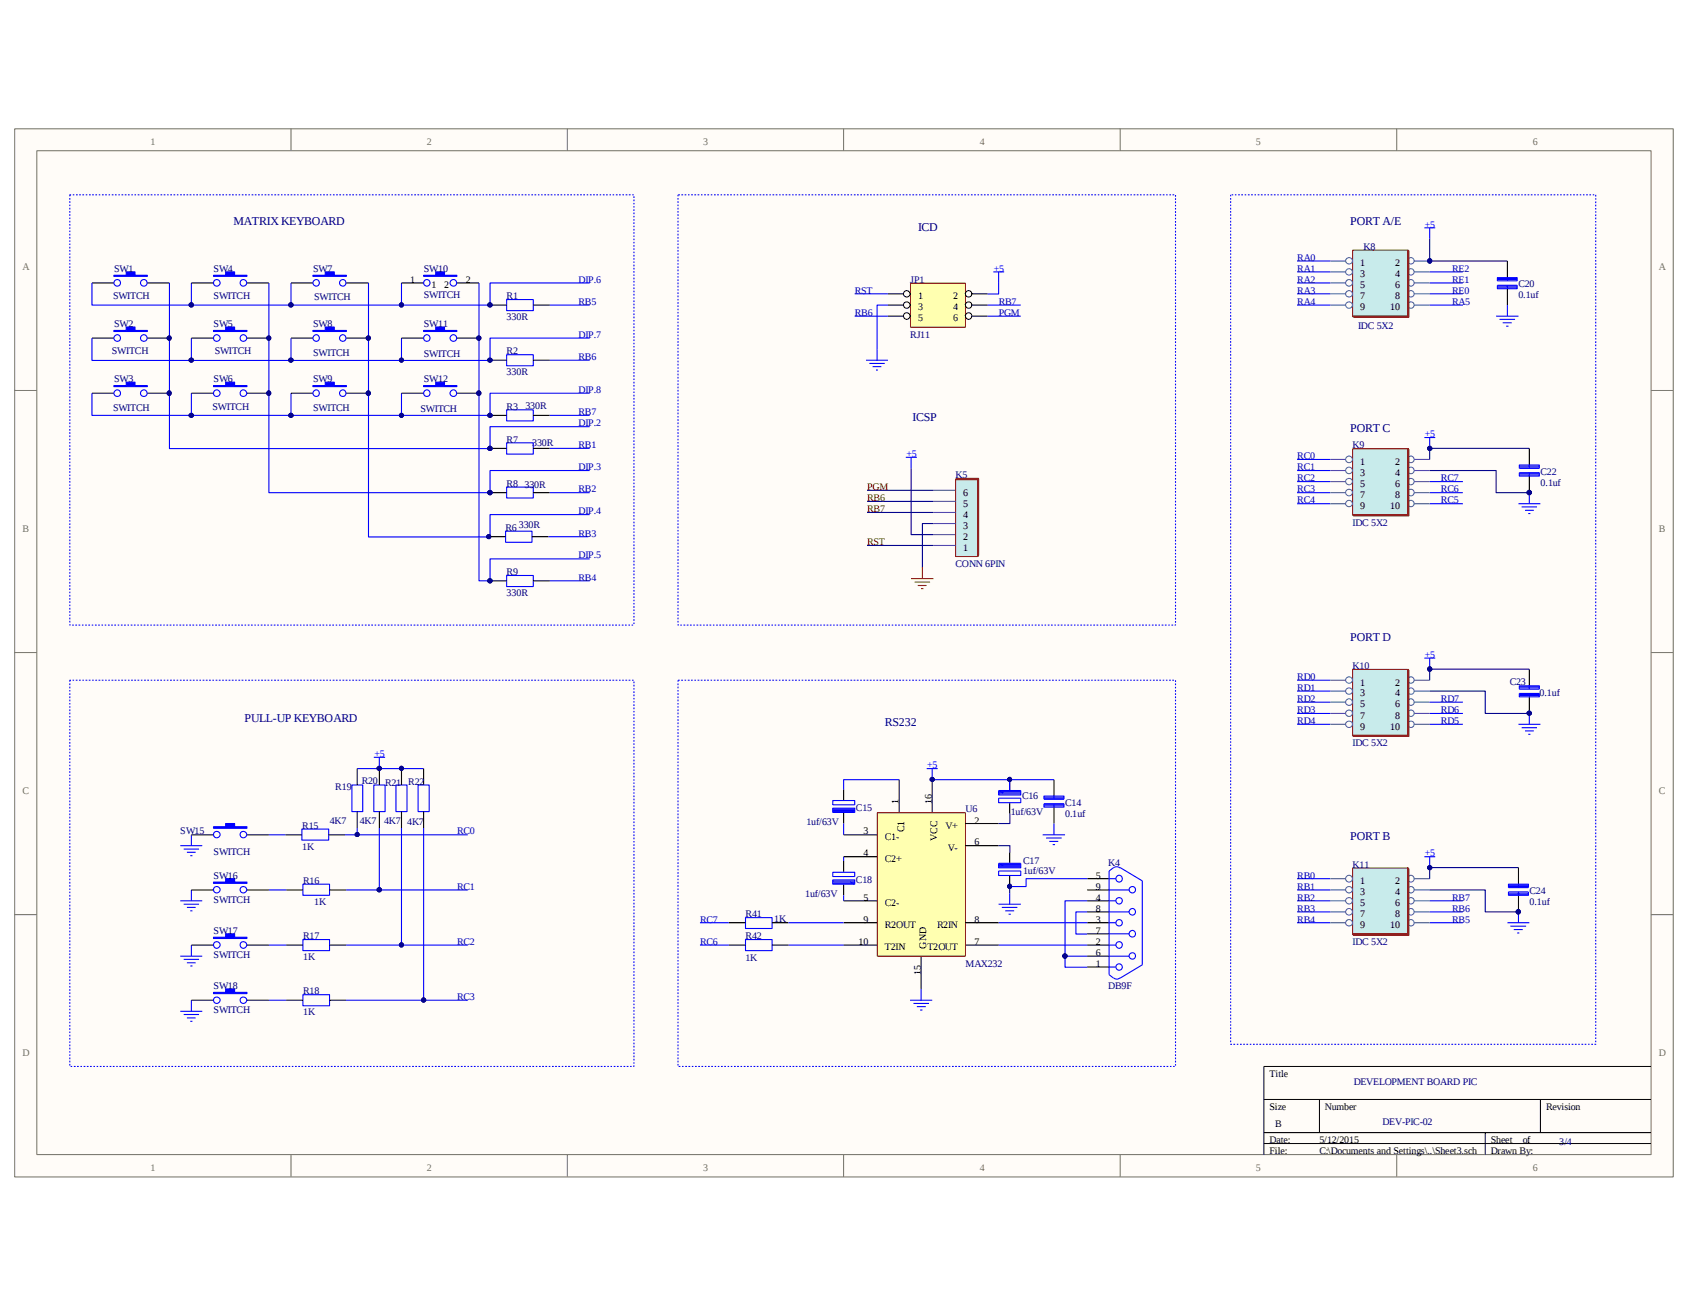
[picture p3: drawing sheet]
<svg xmlns="http://www.w3.org/2000/svg" width="279mm" height="216mm" viewBox="0 0 279 216" stroke-linecap="round" stroke-linejoin="round" font-family="sans-serif">
<defs><g id="words">
<g font-size="2" fill="#000080">
<text x="38.7" y="37.3">MATRIX KEYBOARD</text>
<text x="152.2" y="38.3">ICD</text>
<text x="223.8" y="37.3">PORT A/E</text>
<text x="151.2" y="69.7">ICSP</text>
<text x="223.8" y="71.5">PORT C</text>
<text x="223.8" y="106.3">PORT D</text>
<text x="40.5" y="119.6">PULL-UP KEYBOARD</text>
<text x="146.6" y="120.3">RS232</text>
<text x="223.8" y="139.2">PORT B</text>
</g>
<g font-size="1.7" fill="#706f64">
<text x="24.9" y="24">1</text>
<text x="70.7" y="24">2</text>
<text x="116.5" y="24">3</text>
<text x="162.3" y="24">4</text>
<text x="208.1" y="24">5</text>
<text x="254" y="24">6</text>
<text x="3.7" y="44.8">A</text>
<text x="274.9" y="44.8">A</text>
<text x="3.7" y="88.2">B</text>
<text x="274.9" y="88.2">B</text>
<text x="3.7" y="131.6">C</text>
<text x="274.9" y="131.6">C</text>
<text x="3.7" y="175">D</text>
<text x="274.9" y="175">D</text>
<text x="24.9" y="194">1</text>
<text x="70.7" y="194">2</text>
<text x="116.5" y="194">3</text>
<text x="162.3" y="194">4</text>
<text x="208.1" y="194">5</text>
<text x="254" y="194">6</text>
</g>
<g font-size="1.7" fill="#000080">
<text x="226" y="41.4">K8</text>
<text x="18.9" y="45">SW1</text>
<text x="35.4" y="45">SW4</text>
<text x="51.9" y="45">SW7</text>
<text x="70.2" y="45">SW10</text>
<text x="150.8" y="46.9">JP1</text>
<text x="251.6" y="47.6">C20</text>
<text x="18.7" y="49.6">SWITCH</text>
<text x="35.4" y="49.6">SWITCH</text>
<text x="52.1" y="49.8">SWITCH</text>
<text x="70.2" y="49.4">SWITCH</text>
<text x="84" y="49.6">R1</text>
<text x="84" y="53.1">330R</text>
<text x="251.6" y="49.4">0.1uf</text>
<text x="18.6" y="58.7">SWITCH</text>
<text x="18.9" y="54.2">SW2</text>
<text x="35.4" y="54.2">SW5</text>
<text x="35.6" y="58.7">SWITCH</text>
<text x="51.9" y="54.2">SW8</text>
<text x="51.9" y="58.9">SWITCH</text>
<text x="70.2" y="54.2">SW11</text>
<text x="70.2" y="59.1">SWITCH</text>
<text x="84" y="58.7">R2</text>
<text x="150.8" y="56">RJ11</text>
<text x="225.1" y="54.5">IDC 5X2</text>
<text x="18.9" y="63.3">SW3</text>
<text x="35.4" y="63.3">SW6</text>
<text x="51.9" y="63.3">SW9</text>
<text x="70.2" y="63.3">SW12</text>
<text x="84" y="62.2">330R</text>
<text x="18.7" y="68.1">SWITCH</text>
<text x="35.2" y="67.9">SWITCH</text>
<text x="51.9" y="68.1">SWITCH</text>
<text x="69.7" y="68.3">SWITCH</text>
<text x="84" y="67.9">R3</text>
<text x="87.1" y="67.7">330R</text>
<text x="84" y="73.4">R7</text>
<text x="88.2" y="73.9">330R</text>
<text x="224.2" y="74.3">K9</text>
<text x="84" y="80.7">R8</text>
<text x="86.9" y="80.9">330R</text>
<text x="158.4" y="79.2">K5</text>
<text x="255.3" y="78.7">C22</text>
<text x="255.3" y="80.5">0.1uf</text>
<text x="83.8" y="88">R6</text>
<text x="86" y="87.4">330R</text>
<text x="224.2" y="87.1">IDC 5X2</text>
<text x="84" y="95.3">R9</text>
<text x="158.4" y="94">CONN 6PIN</text>
<text x="84" y="98.8">330R</text>
<text x="224.2" y="110.8">K10</text>
<text x="250.2" y="113.4">C23</text>
<text x="255.1" y="115.4">0.1uf</text>
<text x="224.2" y="123.6">IDC 5X2</text>
<text x="55.6" y="131">R19</text>
<text x="59.9" y="129.9">R20</text>
<text x="63.8" y="130.2">R2</text>
<text x="65.7" y="130.2">1</text>
<text x="67.7" y="130">R22</text>
<text x="50.1" y="137.3">R15</text>
<text x="54.6" y="136.6">4K7</text>
<text x="59.6" y="136.6">4K7</text>
<text x="63.6" y="136.5">4K7</text>
<text x="67.5" y="136.8">4K7</text>
<text x="133.6" y="136.8">1uf/63V</text>
<text x="141.9" y="134.4">C15</text>
<text x="160" y="134.6">U6</text>
<text x="167.5" y="135">1uf/63V</text>
<text x="169.4" y="132.4">C16</text>
<text x="176.5" y="133.5">C14</text>
<text x="176.5" y="135.3">0.1uf</text>
<text x="29.9" y="138.3">SW15</text>
<text x="35.4" y="141.7">SWITCH</text>
<text x="50.1" y="140.8">1K</text>
<text x="169.5" y="143.2">C17</text>
<text x="183.7" y="143.5">K4</text>
<text x="224.2" y="143.8">K11</text>
<text x="35.4" y="145.6">SW16</text>
<text x="35.4" y="149.6">SWITCH</text>
<text x="50.2" y="146.5">R16</text>
<text x="52.1" y="150">1K</text>
<text x="133.4" y="148.7">1uf/63V</text>
<text x="141.9" y="146.3">C18</text>
<text x="169.5" y="144.8">1uf/63V</text>
<text x="253.5" y="148.1">C24</text>
<text x="253.5" y="150">0.1uf</text>
<text x="35.4" y="154.7">SW17</text>
<text x="50.2" y="155.6">R17</text>
<text x="123.5" y="152">R41</text>
<text x="123.5" y="155.6">R42</text>
<text x="128.3" y="152.7">1K</text>
<text x="35.4" y="158.8">SWITCH</text>
<text x="50.2" y="159.1">1K</text>
<text x="123.5" y="159.3">1K</text>
<text x="160" y="160.2">MAX232</text>
<text x="224.2" y="156.6">IDC 5X2</text>
<text x="35.4" y="163.9">SW18</text>
<text x="35.4" y="167.9">SWITCH</text>
<text x="50.2" y="164.7">R18</text>
<text x="183.7" y="163.9">DB9F</text>
<text x="50.2" y="168.2">1K</text>
<text x="224.3" y="179.7">DEVELOPMENT BOARD PIC</text>
<text x="229.1" y="186.3">DEV-PIC-02</text>
<text x="258.4" y="189.7">3/4</text>
</g>
<g font-size="1.7" fill="#00f">
<text x="236.1" y="37.7">+5</text>
<text x="164.7" y="45">+5</text>
<text x="150.2" y="75.7">+5</text>
<text x="236.1" y="72.4">+5</text>
<text x="236.1" y="109">+5</text>
<text x="62.1" y="125.5">+5</text>
<text x="153.7" y="127.3">+5</text>
<text x="236.1" y="141.9">+5</text>
</g>
<g font-size="1.7">
<text x="67.9" y="46.9">1</text>
<text x="71.5" y="47.8">1</text>
<text x="73.6" y="47.8">2</text>
<text x="77.2" y="46.9">2</text>
<text x="225.4" y="44.1">1</text>
<text x="225.4" y="45.9">3</text>
<text x="225.4" y="47.8">5</text>
<text x="231.2" y="44.1">2</text>
<text x="231.2" y="45.9">4</text>
<text x="231.2" y="47.8">6</text>
<text x="152.2" y="49.6">1</text>
<text x="152.2" y="51.4">3</text>
<text x="152.2" y="53.3">5</text>
<text x="157.9" y="49.6">2</text>
<text x="157.9" y="51.4">4</text>
<text x="157.9" y="53.3">6</text>
<text x="225.4" y="49.6">7</text>
<text x="225.4" y="51.4">9</text>
<text x="230.4" y="51.4">10</text>
<text x="231.2" y="49.6">8</text>
<text x="225.4" y="77">1</text>
<text x="231.2" y="77">2</text>
<text x="159.6" y="84">5</text>
<text x="159.6" y="82.1">6</text>
<text x="225.4" y="78.8">3</text>
<text x="225.4" y="80.7">5</text>
<text x="225.4" y="82.5">7</text>
<text x="231.2" y="78.8">4</text>
<text x="231.2" y="80.7">6</text>
<text x="231.2" y="82.5">8</text>
<text x="159.6" y="89.5">2</text>
<text x="159.6" y="87.6">3</text>
<text x="159.6" y="85.8">4</text>
<text x="225.4" y="84.3">9</text>
<text x="230.4" y="84.3">10</text>
<text x="159.6" y="91.3">1</text>
<text x="225.4" y="113.6">1</text>
<text x="231.2" y="113.6">2</text>
<text x="225.4" y="115.4">3</text>
<text x="225.4" y="117.2">5</text>
<text x="225.4" y="119.1">7</text>
<text x="231.2" y="115.4">4</text>
<text x="231.2" y="117.2">6</text>
<text x="231.2" y="119.1">8</text>
<text x="225.4" y="120.9">9</text>
<text x="230.4" y="120.9">10</text>
<text x="148.9" y="133.2" transform="rotate(-90 148.9 133.2)">1</text>
<text x="149.8" y="137.9" transform="rotate(-90 149.8 137.9)">C1</text>
<text x="154.4" y="133.2" transform="rotate(-90 154.4 133.2)">16</text>
<text x="156.7" y="137.3">V+</text>
<text x="161.5" y="136.5">2</text>
<text x="143.1" y="141.9">4</text>
<text x="143.1" y="138.3">3</text>
<text x="146.6" y="142.8">C2+</text>
<text x="146.6" y="139.2">C1-</text>
<text x="155.3" y="139.3" transform="rotate(-90 155.3 139.3)">VCC</text>
<text x="157.1" y="141">V-</text>
<text x="161.5" y="140.1">6</text>
<text x="143.1" y="149.2">5</text>
<text x="181.6" y="149.2">4</text>
<text x="181.6" y="147.4">9</text>
<text x="181.6" y="145.6">5</text>
<text x="225.4" y="146.5">1</text>
<text x="225.4" y="148.3">3</text>
<text x="231.2" y="146.5">2</text>
<text x="231.2" y="148.3">4</text>
<text x="143.1" y="152.9">9</text>
<text x="146.6" y="153.8">R2OUT</text>
<text x="146.6" y="150.2">C2-</text>
<text x="155.3" y="153.8">R2IN</text>
<text x="161.5" y="152.9">8</text>
<text x="181.6" y="154.7">7</text>
<text x="181.6" y="152.9">3</text>
<text x="181.6" y="151.1">8</text>
<text x="225.4" y="150.2">5</text>
<text x="225.4" y="152">7</text>
<text x="225.4" y="153.8">9</text>
<text x="230.4" y="153.8">10</text>
<text x="231.2" y="150.2">6</text>
<text x="231.2" y="152">8</text>
<text x="142.3" y="156.6">10</text>
<text x="146.6" y="157.4">T2IN</text>
<text x="152.6" y="161.6" transform="rotate(-90 152.6 161.6)">15</text>
<text x="153.5" y="157.2" transform="rotate(-90 153.5 157.2)">GND</text>
<text x="153.7" y="157.4">T2OUT</text>
<text x="161.5" y="156.6">7</text>
<text x="181.6" y="160.2">1</text>
<text x="181.6" y="158.4">6</text>
<text x="181.6" y="156.6">2</text>
<text x="210.4" y="178.5">Title</text>
<text x="210.4" y="184">Size</text>
<text x="219.6" y="184">Number</text>
<text x="256.2" y="184">Revision</text>
<text x="210.4" y="189.4">Date:</text>
<text x="210.4" y="191.3">File:</text>
<text x="211.3" y="186.7">B</text>
<text x="218.7" y="189.4">5/12/2015</text>
<text x="218.7" y="191.3">C:\Documents and Settings\..\Sheet3.sch</text>
<text x="247.1" y="189.4">Sheet</text>
<text x="247.1" y="191.3">Drawn By:</text>
<text x="252.3" y="189.4">of</text>
</g>
<g font-size="1.7" fill="#0000b4">
<text x="95.9" y="46.9">DIP.6</text>
<text x="215" y="43.2">RA0</text>
<text x="215" y="45">RA1</text>
<text x="215" y="46.9">RA2</text>
<text x="240.7" y="46.9">RE1</text>
<text x="240.7" y="45">RE2</text>
<text x="95.9" y="50.5">RB5</text>
<text x="141.7" y="52.3">RB6</text>
<text x="141.7" y="48.7">RST</text>
<text x="165.5" y="50.5">RB7</text>
<text x="165.5" y="52.3">PGM</text>
<text x="215" y="48.7">RA3</text>
<text x="215" y="50.5">RA4</text>
<text x="240.7" y="50.5">RA5</text>
<text x="240.7" y="48.7">RE0</text>
<text x="95.9" y="56">DIP.7</text>
<text x="95.9" y="59.7">RB6</text>
<text x="95.9" y="65.1">DIP.8</text>
<text x="95.9" y="68.8">RB7</text>
<text x="95.9" y="70.6">DIP.2</text>
<text x="95.9" y="74.3">RB1</text>
<text x="95.9" y="77.9">DIP.3</text>
<text x="215" y="76.1">RC0</text>
<text x="215" y="77.9">RC1</text>
<text x="95.9" y="81.6">RB2</text>
<text x="215" y="79.8">RC2</text>
<text x="215" y="81.6">RC3</text>
<text x="215" y="83.4">RC4</text>
<text x="238.8" y="79.8">RC7</text>
<text x="238.8" y="81.6">RC6</text>
<text x="238.8" y="83.4">RC5</text>
<text x="95.9" y="85.2">DIP.4</text>
<text x="95.9" y="88.9">RB3</text>
<text x="95.9" y="92.5">DIP.5</text>
<text x="95.9" y="96.2">RB4</text>
<text x="215" y="112.6">RD0</text>
<text x="215" y="120">RD4</text>
<text x="215" y="118.1">RD3</text>
<text x="215" y="116.3">RD2</text>
<text x="215" y="114.5">RD1</text>
<text x="238.8" y="116.3">RD7</text>
<text x="238.8" y="120">RD5</text>
<text x="238.8" y="118.1">RD6</text>
<text x="75.7" y="138.3">RC0</text>
<text x="75.7" y="147.4">RC1</text>
<text x="215" y="149.2">RB2</text>
<text x="215" y="147.4">RB1</text>
<text x="215" y="145.6">RB0</text>
<text x="240.7" y="149.2">RB7</text>
<text x="116" y="152.9">RC7</text>
<text x="215" y="152.9">RB4</text>
<text x="215" y="151.1">RB3</text>
<text x="240.7" y="152.9">RB5</text>
<text x="240.7" y="151.1">RB6</text>
<text x="75.7" y="156.6">RC2</text>
<text x="116" y="156.6">RC6</text>
<text x="75.7" y="165.7">RC3</text>
</g>
<g font-size="1.7" fill="#800000">
<text x="143.7" y="83.1">RB6</text>
<text x="143.7" y="81.2">PGM</text>
<text x="143.7" y="84.9">RB7</text>
<text x="143.7" y="90.3">RST</text>
</g>
</g></defs>
<path d="M2.5 21.4h274.8v173.6h-274.8z" fill-rule="evenodd" fill="#fffcf8"/>
<path d="M2.4 21.3h274.9v173.7h-274.9z" fill="none" stroke="#706f64" stroke-width=".17"/>
<path d="M6.1 25h267.5v166.3h-267.5z" fill-rule="evenodd" fill="#fffcf8"/>
<g fill="none" stroke="#706f64" stroke-width=".17">
<path d="M6.1 25h267.5v166.3h-267.5zM48.2 21.3v3.6M94 21.3v3.6M139.8 21.3v3.6M185.6 21.3v3.6M231.5 21.3v3.6M2.4 64.7h3.7M273.6 64.7h3.7M2.4 108.1h3.7M273.6 108.1h3.7M2.4 151.6h3.7M273.6 151.6h3.7"/>
<path d="M48.2 191.3v3.7M94 191.3v3.7M139.8 191.3v3.7M185.6 191.3v3.7M231.5 191.3v3.7"/>
</g>
<path d="M273.6 176.7h-64.2v14.6M209.4 182.2h64.2M209.4 187.7h64.2M209.4 189.5h64.2M218.7 182.2v5.5M246.1 187.7v3.6M255.3 182.2v5.5" fill="none" stroke="#000" stroke-width=".17"/>
<g fill="none" stroke="#00f" stroke-width=".18">
<path d="M31.7 46.9v3.7M31.7 56v3.7M48.2 46.9v3.7M48.2 56v3.7M66.5 46.9v3.7M66.5 56v3.7M91.1 50.6h6.6M91.1 59.7h6.6M31.7 65.2v3.6M48.2 65.2v3.6M66.5 65.2v3.6M91.1 68.8h6.6"/>
<path d="M91.1 74.3h6.6M90.9 88.9h6.6M91.1 81.6h6.6M91.1 96.2h6.6M31.7 138.3v1.8M44.6 138.3h2.7M57.2 138.3h20.3M59.2 137.2v1.1M59.2 127.4h11M61.9 125.5h1.9M62.9 125.5v1.9M62.9 137.2v10.3"/>
<path d="M66.5 137.2v19.4M70.2 137.2v28.5M29.9 158.4h3.6M29.9 149.3h3.6M29.9 140.1h3.6M30.4 159h2.6M30.4 149.8h2.6M30.4 140.7h2.6M31 159.5h1.4M31 150.4h1.4M31 141.2h1.4M31.5 150.9h.4"/>
<path d="M31.5 141.8h.4M31.7 147.5v1.8M31.7 156.6v1.8M44.6 147.5h2.8M44.6 156.6h2.8M57.4 147.5h20.1M57.4 156.6h20.1M29.9 167.6h3.6M30.4 168.1h2.6M31 168.7h1.4M31.5 169.2h.4M31.5 160.1h.4"/>
<path d="M31.7 165.7v1.9M44.6 165.7h2.8M57.4 165.7h20.1"/>
</g>
<path d="M15.2 46.9h3.7M24.4 46.9h3.7" fill="none" stroke="#000" stroke-width=".18"/>
<path d="M18.9 45.6h2v-.6h1.5v.6h2v.2h-5.5z" fill-rule="evenodd" fill="#00f"/>
<g fill="none" stroke="#00f" stroke-width=".18">
<path d="M18.9 45.6h2v-.6h1.5v.6h2v.2h-5.5z"/>
<circle cx="19.4" cy="46.9" r=".54"/>
<circle cx="23.8" cy="46.9" r=".54"/>
</g>
<path d="M31.7 46.9h3.7M40.9 46.9h3.7" fill="none" stroke="#000" stroke-width=".18"/>
<path d="M35.4 45.6h2v-.6h1.5v.6h2v.2h-5.5z" fill-rule="evenodd" fill="#00f"/>
<g fill="none" stroke="#00f" stroke-width=".18">
<path d="M35.4 45.6h2v-.6h1.5v.6h2v.2h-5.5z"/>
<circle cx="35.9" cy="46.9" r=".55"/>
<circle cx="40.3" cy="46.9" r=".55"/>
</g>
<path d="M48.2 46.9h3.7M57.4 46.9h3.7" fill="none" stroke="#000" stroke-width=".18"/>
<path d="M51.9 45.6h2v-.6h1.5v.6h2v.2h-5.5z" fill-rule="evenodd" fill="#00f"/>
<g fill="none" stroke="#00f" stroke-width=".18">
<path d="M51.9 45.6h2v-.6h1.5v.6h2v.2h-5.5z"/>
<circle cx="52.4" cy="46.9" r=".53"/>
<circle cx="56.8" cy="46.9" r=".53"/>
</g>
<path d="M48.2 56h3.7M57.4 56h3.7" fill="none" stroke="#000" stroke-width=".18"/>
<path d="M51.9 54.8h2v-.6h1.5v.6h2v.1h-5.5z" fill-rule="evenodd" fill="#00f"/>
<g fill="none" stroke="#00f" stroke-width=".18">
<path d="M51.9 54.8h2v-.6h1.5v.6h2v.1h-5.5z"/>
<circle cx="52.4" cy="56" r=".53"/>
<circle cx="56.8" cy="56" r=".53"/>
</g>
<path d="M31.7 56h3.7M40.9 56h3.7" fill="none" stroke="#000" stroke-width=".18"/>
<path d="M35.4 54.8h2v-.6h1.5v.6h2v.1h-5.5z" fill-rule="evenodd" fill="#00f"/>
<g fill="none" stroke="#00f" stroke-width=".18">
<path d="M35.4 54.8h2v-.6h1.5v.6h2v.1h-5.5z"/>
<circle cx="35.9" cy="56" r=".55"/>
<circle cx="40.3" cy="56" r=".55"/>
</g>
<path d="M15.2 56h3.7M24.4 56h3.7" fill="none" stroke="#000" stroke-width=".18"/>
<path d="M18.9 54.8h2v-.6h1.5v.6h2v.1h-5.5z" fill-rule="evenodd" fill="#00f"/>
<g fill="none" stroke="#00f" stroke-width=".18">
<path d="M18.9 54.8h2v-.6h1.5v.6h2v.1h-5.5z"/>
<circle cx="19.4" cy="56" r=".54"/>
<circle cx="23.8" cy="56" r=".54"/>
</g>
<path d="M15.2 65.2h3.7M24.4 65.2h3.7" fill="none" stroke="#000" stroke-width=".18"/>
<path d="M18.9 63.9h2v-.6h1.5v.6h2v.2h-5.5z" fill-rule="evenodd" fill="#00f"/>
<g fill="none" stroke="#00f" stroke-width=".18">
<path d="M18.9 63.9h2v-.6h1.5v.6h2v.2h-5.5z"/>
<circle cx="19.4" cy="65.1" r=".54"/>
<circle cx="23.8" cy="65.1" r=".54"/>
</g>
<path d="M31.7 65.2h3.7M40.9 65.2h3.7" fill="none" stroke="#000" stroke-width=".18"/>
<path d="M35.4 63.9h2v-.6h1.5v.6h2v.2h-5.5z" fill-rule="evenodd" fill="#00f"/>
<g fill="none" stroke="#00f" stroke-width=".18">
<path d="M35.4 63.9h2v-.6h1.5v.6h2v.2h-5.5z"/>
<circle cx="35.9" cy="65.1" r=".55"/>
<circle cx="40.3" cy="65.1" r=".55"/>
</g>
<path d="M48.2 65.2h3.7M57.4 65.2h3.7" fill="none" stroke="#000" stroke-width=".18"/>
<path d="M51.9 63.9h2v-.6h1.5v.6h2v.2h-5.5z" fill-rule="evenodd" fill="#00f"/>
<g fill="none" stroke="#00f" stroke-width=".18">
<path d="M51.9 63.9h2v-.6h1.5v.6h2v.2h-5.5z"/>
<circle cx="52.4" cy="65.1" r=".53"/>
<circle cx="56.8" cy="65.1" r=".53"/>
</g>
<path d="M66.5 65.2h3.7M75.7 65.2h3.7" fill="none" stroke="#000" stroke-width=".18"/>
<path d="M70.2 63.9h2v-.6h1.5v.6h2v.2h-5.5z" fill-rule="evenodd" fill="#00f"/>
<g fill="none" stroke="#00f" stroke-width=".18">
<path d="M70.2 63.9h2v-.6h1.5v.6h2v.2h-5.5z"/>
<circle cx="70.7" cy="65.1" r=".54"/>
<circle cx="75.1" cy="65.1" r=".54"/>
</g>
<path d="M66.5 56h3.7M75.7 56h3.7" fill="none" stroke="#000" stroke-width=".18"/>
<path d="M70.2 54.8h2v-.6h1.5v.6h2v.1h-5.5z" fill-rule="evenodd" fill="#00f"/>
<g fill="none" stroke="#00f" stroke-width=".18">
<path d="M70.2 54.8h2v-.6h1.5v.6h2v.1h-5.5z"/>
<circle cx="70.7" cy="56" r=".54"/>
<circle cx="75.1" cy="56" r=".54"/>
</g>
<path d="M66.5 46.9h3.7M75.7 46.9h3.7" fill="none" stroke="#000" stroke-width=".18"/>
<path d="M70.2 45.6h2v-.6h1.5v.6h2v.2h-5.5z" fill-rule="evenodd" fill="#00f"/>
<g fill="none" stroke="#00f" stroke-width=".18">
<path d="M70.2 45.6h2v-.6h1.5v.6h2v.2h-5.5zM84 49.6h4.4v1.9h-4.4zM84 58.8h4.4v1.8h-4.4zM84 67.9h4.4v1.8h-4.4zM84 73.4h4.4v1.8h-4.4zM83.8 88h4.4v1.9h-4.4zM84 80.7h4.4v1.8h-4.4zM84 95.4h4.4v1.8h-4.4zM50 137.4h4.5v1.8h-4.5zM58.3 130.1h1.8v4.4h-1.8zM61.9 130.1h1.9v4.4h-1.9zM65.6 130.1h1.9v4.4h-1.9z"/>
<path d="M69.3 130.1h1.8v4.4h-1.8zM50.2 146.5h4.4v1.8h-4.4zM50.2 155.7h4.4v1.8h-4.4zM50.2 164.8h4.4v1.9h-4.4z"/>
<circle cx="70.7" cy="46.9" r=".54"/>
<circle cx="75.1" cy="46.9" r=".54"/>
</g>
<g fill="none" stroke="#000" stroke-width=".18">
<path d="M81.2 50.6h2.8M81.2 59.7h2.8M88.3 50.6h2.8M88.3 59.7h2.8M81.2 68.8h2.8M81.2 74.3h2.8M88.3 68.8h2.8M88.3 74.3h2.8M81 88.9h2.8M81.2 81.6h2.8M81.2 96.2h2.8M88.1 88.9h2.8"/>
<path d="M88.3 81.6h2.8M88.3 96.2h2.8M31.7 138.3h3.7M40.9 138.3h3.7M47.3 138.3h2.7M54.4 138.3h2.8M59.2 127.4v2.7M59.2 134.4v2.8M62.9 127.4v2.7M62.9 134.4v2.8M66.5 127.4v2.7M66.5 134.4v2.8"/>
<path d="M70.2 127.4v2.7M70.2 134.4v2.8M47.4 147.5h2.8M47.4 156.6h2.8M54.6 147.5h2.8M54.6 156.6h2.8M47.4 165.7h2.8M54.6 165.7h2.8"/>
</g>
<path d="M35.4 137h2v-.5h1.5v.5h2v.2h-5.5z" fill-rule="evenodd" fill="#00f"/>
<g fill="none" stroke="#00f" stroke-width=".18">
<path d="M35.4 137h2v-.5h1.5v.5h2v.2h-5.5z"/>
<circle cx="35.9" cy="138.3" r=".55"/>
<circle cx="40.3" cy="138.3" r=".55"/>
</g>
<path d="M31.7 147.5h3.7M40.9 147.5h3.7" fill="none" stroke="#000" stroke-width=".18"/>
<path d="M35.4 146.2h2v-.6h1.5v.6h2v.2h-5.5z" fill-rule="evenodd" fill="#00f"/>
<g fill="none" stroke="#00f" stroke-width=".18">
<path d="M35.4 146.2h2v-.6h1.5v.6h2v.2h-5.5z"/>
<circle cx="35.9" cy="147.4" r=".55"/>
<circle cx="40.3" cy="147.4" r=".55"/>
</g>
<path d="M31.7 156.6h3.7M40.9 156.6h3.7" fill="none" stroke="#000" stroke-width=".18"/>
<path d="M35.4 155.3h2v-.6h1.5v.6h2v.2h-5.5z" fill-rule="evenodd" fill="#00f"/>
<g fill="none" stroke="#00f" stroke-width=".18">
<path d="M35.4 155.3h2v-.6h1.5v.6h2v.2h-5.5z"/>
<circle cx="35.9" cy="156.6" r=".55"/>
<circle cx="40.3" cy="156.6" r=".55"/>
</g>
<path d="M31.7 165.7h3.7M40.9 165.7h3.7" fill="none" stroke="#000" stroke-width=".18"/>
<path d="M35.4 164.4h2v-.5h1.5v.5h2v.2h-5.5z" fill-rule="evenodd" fill="#00f"/>
<g fill="none" stroke="#00f" stroke-width=".18">
<path d="M236 37.7h1.8M236.9 37.7v1.8M214.9 45h5.6M214.9 46.9h5.6M214.9 48.7h5.6M214.9 50.6h5.6M214.9 43.3h5.6M236.9 45h5.5M236.9 46.9h5.5M236.9 48.7h5.5M236.9 50.6h5.5M247.9 52.4h3.7"/>
<path d="M248.1 46.6v-.6h3.3v.6M248.1 47.3h3.3v.5h-3.3zM248.1 46.5h3.3M248.1 47.4h3.3M248.1 47.6h3.3M248.1 46.3h3.3M248.1 46.1h3.3M248.5 52.9h2.6M249 53.5h1.5M249.6 54h.4M249.8 46v.5M249.8 47.3v.5"/>
<path d="M249.8 50.6v1.8M214.9 79.8h5.6M214.9 76.1h5.6M214.9 78h5.6M236.9 79.8h5.5M251.8 77h3.3v.6h-3.3zM251.8 78.3h3.3v.6h-3.3zM251.8 78.5h3.3M251.8 78.7h3.3M251.8 77.4h3.3M251.8 77.2h3.3M253.4 77v.6"/>
<path d="M253.4 78.3v.6M214.9 81.6h5.6M214.9 83.5h5.6M236.9 81.6h5.5M236.9 83.5h5.5M251.6 83.5h3.7M252.2 84h2.5M252.7 84.6h1.5M253.3 85.1h.3M253.4 81.6v1.9M214.9 112.7h5.6M214.9 118.2h5.6"/>
<path d="M214.9 116.3h5.6M214.9 114.5h5.6M251.8 113.6h3.3v.6h-3.3zM251.8 114.9h3.3v.6h-3.3zM251.8 115.1h3.3M251.8 115.3h3.3M251.8 114h3.3M251.8 113.8h3.3M253.4 113.6v.6M253.4 114.9v.6M253.4 118.2v1.8M138 133.4v-.8h3.6v.8"/>
<path d="M138 134.7v-.8h3.6v.8M138 133.3h3.6M138 134.6h3.6M138 134.1h3.6M138 134.3h3.6l-.1 .4M138 134.4h3.5M139.8 136.5v1.8M140.9 134.3l.6 .2M149 129.2h-9.2v1.6M153.6 127.4h1.8M154.5 127.4v1.8M165.5 132.3h3.7v.7h-3.7z"/>
<path d="M165.5 131h3.7v.7h-3.7zM165.5 131.6h3.7M165.7 131l-.2 .4h3.7M169.2 131.2h-3.5l.6 .2M172.8 138.3h3.7M173 131.9h3.3v.5h-3.3zM173 133.2h3.3v.5h-3.3zM173 132.3h3.3M173 133.3h3.3M173 133.5h3.3M173 132.1h3.3M173.4 138.9h2.5"/>
<path d="M173.9 139.4h1.5M174.4 139.9h.4M174.7 131.9v.5M174.7 133.2v.5M174.7 136.5v1.8M214.9 120h5.6M251.6 120h3.7M252.2 120.6h2.5M252.7 121.1h1.5M253.3 121.7h.3M116 152.9h4.8M116 156.6h4.8"/>
<path d="M123.5 152h4.5v1.8h-4.5zM123.5 155.7h4.5v1.8h-4.5zM130.7 156.6h9.1M138 145.3v-.8h3.6v.8M138 146.5v-.7h3.6v.7M138 145.2h3.6M138 146.5h3.6M138 146h3.6M138 146.2h3.6l-.1 .3M139.8 142v.7M139.8 148.3v1M140.9 146.2l.6 .2h-3.5"/>
<path d="M165.5 144.3h3.7v.8h-3.7zM165.5 143.1h3.7v.7h-3.7zM165.5 152.9h14.7M165.5 156.6h14.7M165.5 143.6h3.7M165.5 149.8h3.7M165.7 143.1l-.2 .3h3.7M166 150.4h2.6M166.6 150.9h1.5M167.1 151.5h.4M167.3 148v1.8M169.2 143.2h-3.5l.6 .2"/>
<path d="M176.5 158.4h3.7M180.2 151.1h-1.9v3.7h1.9M180.2 149.3h-3.7v11h3.7M180.2 145.6h-10.2v1.3h-2.7M183.8 152.9h1.1M183.8 151.1h3.3M183.8 149.3h1.1M183.8 147.5h3.3M183.8 145.6h1.1M183.8 154.7h3.3M183.8 156.6h1.1M183.8 158.4h3.3"/>
<path d="M184.5 143.8l.6-.2 .5 .2M184.5 143.8l-.7 .5v17.2l.7 .6M185.6 143.8l3.7 2.2M189.3 146v13.8M189.3 159.8l-3.7 2.3M214.9 152.9h5.6M214.9 151.1h5.6M214.9 149.3h5.6M214.9 147.5h5.6M214.9 145.6h5.6M236.9 152.9h5.5M236.9 151.1h5.5"/>
<path d="M236.9 149.3h5.5M249.8 152.9h3.6M250 148h3.3M250 148.2h3.3M250 146.9h3.3M250 146.7h3.3M250.3 153.5h2.6M250.9 154h1.4M251.4 154.6h.4M251.6 146.5v.6M251.6 147.8v.5M251.6 151.1v1.8"/>
<path d="M253.3 147.1h-3.3v-.6h3.3v.6M253.3 147.8h-3.3v.5h3.3v-.5M35.4 164.4h2v-.5h1.5v.5h2v.2h-5.5zM150.8 165.7h3.7M151.4 166.3h2.6M151.9 166.8h1.5M152.5 167.4h.4M152.6 163.9v1.8M183.8 160.2h1.1M185.6 162l-.5 .2-.5-.1"/>
<circle cx="185.4" cy="145.6" r=".54"/>
<circle cx="185.4" cy="156.6" r=".54"/>
<circle cx="185.5" cy="149.3" r=".53"/>
<circle cx="185.5" cy="152.9" r=".53"/>
<circle cx="187.6" cy="154.7" r=".53"/>
<circle cx="187.6" cy="151.1" r=".53"/>
<circle cx="187.6" cy="147.4" r=".53"/>
<circle cx="187.6" cy="158.4" r=".53"/>
<circle cx="35.9" cy="165.7" r=".55"/>
<circle cx="40.3" cy="165.7" r=".55"/>
<circle cx="185.5" cy="160.2" r=".53"/>
</g>
<g fill="none" stroke="#000" stroke-width=".18">
<path d="M249.8 43.3v2.7M249.8 47.8v2.8M253.4 74.3v2.7M253.4 78.9v2.7M253.4 110.9v2.7M253.4 115.5v2.7M139.8 130.8v1.8M139.8 134.6v1.9M167.3 129.2v1.8M167.3 133v1.8M174.7 129.2v2.7M174.7 133.7v2.8"/>
<path d="M120.8 156.6h2.7M120.8 152.9h2.7M127.9 156.6h2.8M127.9 152.9h2.8M139.8 142.7v1.8M139.8 146.5v1.8M167.3 141.2v1.9M167.3 145v1.9M180.2 158.4h3.6M180.2 156.6h3.6M180.2 154.7h3.6M180.2 152.9h3.6"/>
<path d="M180.2 151.1h3.6M180.2 149.3h3.6M180.2 147.5h3.6M180.2 145.6h3.6M251.6 143.8v2.7M251.6 148.3v2.8M180.2 160.2h3.6"/>
</g>
<path d="M150.9 47h9.1v7.2h-9.1z" fill-rule="evenodd" fill="#ffffb0"/>
<path d="M150.9 46.9h9.1v7.3h-9.1z" fill="none" stroke="#800000" stroke-width=".17"/>
<path d="M147.1 48.7h3.7" fill="none" stroke="#000" stroke-width=".18"/>
<circle cx="150.3" cy="48.7" r=".54" fill="#fffcf8"/>
<circle cx="150.3" cy="48.7" r=".54" fill="none" stroke="#000" stroke-width=".17"/>
<path d="M160 48.7h3.7" fill="none" stroke="#000" stroke-width=".18"/>
<circle cx="160.5" cy="48.7" r=".53" fill="#fffcf8"/>
<circle cx="160.5" cy="48.7" r=".53" fill="none" stroke="#000" stroke-width=".17"/>
<path d="M147.1 50.6h3.7" fill="none" stroke="#000" stroke-width=".18"/>
<circle cx="150.3" cy="50.5" r=".54" fill="#fffcf8"/>
<circle cx="150.3" cy="50.5" r=".54" fill="none" stroke="#000" stroke-width=".17"/>
<path d="M160 50.6h3.7" fill="none" stroke="#000" stroke-width=".18"/>
<circle cx="160.5" cy="50.5" r=".53" fill="#fffcf8"/>
<circle cx="160.5" cy="50.5" r=".53" fill="none" stroke="#000" stroke-width=".17"/>
<path d="M147.1 52.4h3.7" fill="none" stroke="#000" stroke-width=".18"/>
<circle cx="150.3" cy="52.4" r=".55" fill="#fffcf8"/>
<circle cx="150.3" cy="52.4" r=".55" fill="none" stroke="#000" stroke-width=".17"/>
<path d="M160 52.4h3.7" fill="none" stroke="#000" stroke-width=".18"/>
<circle cx="160.5" cy="52.4" r=".54" fill="#fffcf8"/>
<circle cx="160.5" cy="52.4" r=".54" fill="none" stroke="#000" stroke-width=".17"/>
<path d="M141.6 48.7h5.5M141.6 52.4h5.5M143.5 59.7h3.6M147.1 50.6h-1.8v9.1M163.7 52.4h5.5M163.7 50.6h5.5M164.6 45h1.8M165.5 45v3.7h-1.8M144.1 60.2h2.5M144.6 60.7h1.4M145.2 61.3h.3" fill="none" stroke="#00f" stroke-width=".18"/>
<path d="M145.4 134.7h14.6v23.7h-14.6z" fill-rule="evenodd" fill="#ffffb0"/>
<path d="M145.4 134.7h14.6v23.7h-14.6z" fill="none" stroke="#800000" stroke-width=".17"/>
<path d="M139.8 138.3h5.5M149 129.2v5.4M154.5 129.2v5.4M160 136.5h5.5M139.8 152.9h5.5M139.8 156.6h5.5M139.8 149.3h5.5M139.8 142h5.5M152.6 158.4v5.5M160 140.1h5.5M160 152.9h5.5M160 156.6h5.5" fill="none" stroke="#000" stroke-width=".18"/>
<path d="M224.2 41.5h9.1v10.9h-9.1z" fill-rule="evenodd" fill="#c8ebeb"/>
<path d="M224.2 41.5h9.1v10.9h-9.1z" fill="none" stroke="#800000" stroke-width=".17"/>
<path d="M220.5 43.3h3.6" fill="none" stroke="#3465a4" stroke-width=".18"/>
<circle cx="223.6" cy="43.2" r=".54" fill="#fffcf8"/>
<circle cx="223.6" cy="43.2" r=".54" fill="none" stroke="#3465a4" stroke-width=".17"/>
<path d="M233.3 43.3h3.6" fill="none" stroke="#3465a4" stroke-width=".18"/>
<circle cx="233.8" cy="43.2" r=".53" fill="#fffcf8"/>
<circle cx="233.8" cy="43.2" r=".53" fill="none" stroke="#3465a4" stroke-width=".17"/>
<path d="M220.5 45h3.6" fill="none" stroke="#3465a4" stroke-width=".18"/>
<circle cx="223.6" cy="45.1" r=".54" fill="#fffcf8"/>
<circle cx="223.6" cy="45.1" r=".54" fill="none" stroke="#3465a4" stroke-width=".17"/>
<path d="M233.3 45h3.6" fill="none" stroke="#3465a4" stroke-width=".18"/>
<circle cx="233.8" cy="45.1" r=".53" fill="#fffcf8"/>
<circle cx="233.8" cy="45.1" r=".53" fill="none" stroke="#3465a4" stroke-width=".17"/>
<path d="M220.5 46.9h3.6" fill="none" stroke="#3465a4" stroke-width=".18"/>
<circle cx="223.6" cy="46.9" r=".55" fill="#fffcf8"/>
<circle cx="223.6" cy="46.9" r=".55" fill="none" stroke="#3465a4" stroke-width=".17"/>
<path d="M233.3 46.9h3.6" fill="none" stroke="#3465a4" stroke-width=".18"/>
<circle cx="233.8" cy="46.9" r=".54" fill="#fffcf8"/>
<circle cx="233.8" cy="46.9" r=".54" fill="none" stroke="#3465a4" stroke-width=".17"/>
<path d="M220.5 48.7h3.6" fill="none" stroke="#3465a4" stroke-width=".18"/>
<circle cx="223.6" cy="48.7" r=".54" fill="#fffcf8"/>
<circle cx="223.6" cy="48.7" r=".54" fill="none" stroke="#3465a4" stroke-width=".17"/>
<path d="M233.3 48.7h3.6" fill="none" stroke="#3465a4" stroke-width=".18"/>
<circle cx="233.8" cy="48.7" r=".53" fill="#fffcf8"/>
<circle cx="233.8" cy="48.7" r=".53" fill="none" stroke="#3465a4" stroke-width=".17"/>
<path d="M220.5 50.6h3.6" fill="none" stroke="#3465a4" stroke-width=".18"/>
<circle cx="223.6" cy="50.5" r=".54" fill="#fffcf8"/>
<circle cx="223.6" cy="50.5" r=".54" fill="none" stroke="#3465a4" stroke-width=".17"/>
<path d="M233.3 50.6h3.6" fill="none" stroke="#3465a4" stroke-width=".18"/>
<circle cx="233.8" cy="50.5" r=".53" fill="#fffcf8"/>
<circle cx="233.8" cy="50.5" r=".53" fill="none" stroke="#3465a4" stroke-width=".17"/>
<path d="M233.3 41.4l.2 .2v11h-9.2l-.2-.2h9.2z" fill="none" stroke="#800000" stroke-width=".18"/>
<path d="M224.2 74.4h9.1v10.9h-9.1z" fill-rule="evenodd" fill="#c8ebeb"/>
<path d="M224.2 74.4h9.1v10.9h-9.1z" fill="none" stroke="#800000" stroke-width=".17"/>
<path d="M220.5 76.1h3.6" fill="none" stroke="#3465a4" stroke-width=".18"/>
<circle cx="223.6" cy="76.1" r=".55" fill="#fffcf8"/>
<circle cx="223.6" cy="76.1" r=".55" fill="none" stroke="#3465a4" stroke-width=".17"/>
<path d="M233.3 76.1h3.6" fill="none" stroke="#3465a4" stroke-width=".18"/>
<circle cx="233.8" cy="76.1" r=".54" fill="#fffcf8"/>
<circle cx="233.8" cy="76.1" r=".54" fill="none" stroke="#3465a4" stroke-width=".17"/>
<path d="M220.5 78h3.6" fill="none" stroke="#3465a4" stroke-width=".18"/>
<circle cx="223.6" cy="77.9" r=".55" fill="#fffcf8"/>
<circle cx="223.6" cy="77.9" r=".55" fill="none" stroke="#3465a4" stroke-width=".17"/>
<path d="M233.3 78h3.6" fill="none" stroke="#3465a4" stroke-width=".18"/>
<circle cx="233.8" cy="77.9" r=".54" fill="#fffcf8"/>
<circle cx="233.8" cy="77.9" r=".54" fill="none" stroke="#3465a4" stroke-width=".17"/>
<path d="M220.5 79.8h3.6" fill="none" stroke="#3465a4" stroke-width=".18"/>
<circle cx="223.6" cy="79.8" r=".54" fill="#fffcf8"/>
<circle cx="223.6" cy="79.8" r=".54" fill="none" stroke="#3465a4" stroke-width=".17"/>
<path d="M233.3 79.8h3.6" fill="none" stroke="#3465a4" stroke-width=".18"/>
<circle cx="233.8" cy="79.8" r=".53" fill="#fffcf8"/>
<circle cx="233.8" cy="79.8" r=".53" fill="none" stroke="#3465a4" stroke-width=".17"/>
<path d="M220.5 81.6h3.6" fill="none" stroke="#3465a4" stroke-width=".18"/>
<circle cx="223.6" cy="81.6" r=".55" fill="#fffcf8"/>
<circle cx="223.6" cy="81.6" r=".55" fill="none" stroke="#3465a4" stroke-width=".17"/>
<path d="M233.3 81.6h3.6" fill="none" stroke="#3465a4" stroke-width=".18"/>
<circle cx="233.8" cy="81.6" r=".54" fill="#fffcf8"/>
<circle cx="233.8" cy="81.6" r=".54" fill="none" stroke="#3465a4" stroke-width=".17"/>
<path d="M220.5 83.5h3.6" fill="none" stroke="#3465a4" stroke-width=".18"/>
<circle cx="223.6" cy="83.4" r=".54" fill="#fffcf8"/>
<circle cx="223.6" cy="83.4" r=".54" fill="none" stroke="#3465a4" stroke-width=".17"/>
<path d="M233.3 83.5h3.6" fill="none" stroke="#3465a4" stroke-width=".18"/>
<circle cx="233.8" cy="83.4" r=".53" fill="#fffcf8"/>
<circle cx="233.8" cy="83.4" r=".53" fill="none" stroke="#3465a4" stroke-width=".17"/>
<path d="M233.3 74.3l.2 .2v11h-9.2l-.2-.2h9.2z" fill="none" stroke="#800000" stroke-width=".18"/>
<path d="M224.2 111h9.1v10.8h-9.1z" fill-rule="evenodd" fill="#c8ebeb"/>
<path d="M224.2 110.9h9.1v10.9h-9.1z" fill="none" stroke="#800000" stroke-width=".17"/>
<path d="M220.5 112.7h3.6" fill="none" stroke="#3465a4" stroke-width=".18"/>
<circle cx="223.6" cy="112.7" r=".54" fill="#fffcf8"/>
<circle cx="223.6" cy="112.7" r=".54" fill="none" stroke="#3465a4" stroke-width=".17"/>
<path d="M233.3 112.7h3.6" fill="none" stroke="#3465a4" stroke-width=".18"/>
<circle cx="233.8" cy="112.7" r=".53" fill="#fffcf8"/>
<circle cx="233.8" cy="112.7" r=".53" fill="none" stroke="#3465a4" stroke-width=".17"/>
<path d="M220.5 114.5h3.6" fill="none" stroke="#3465a4" stroke-width=".18"/>
<circle cx="223.6" cy="114.5" r=".54" fill="#fffcf8"/>
<circle cx="223.6" cy="114.5" r=".54" fill="none" stroke="#3465a4" stroke-width=".17"/>
<path d="M233.3 114.5h3.6" fill="none" stroke="#3465a4" stroke-width=".18"/>
<circle cx="233.8" cy="114.5" r=".53" fill="#fffcf8"/>
<circle cx="233.8" cy="114.5" r=".53" fill="none" stroke="#3465a4" stroke-width=".17"/>
<path d="M220.5 116.3h3.6" fill="none" stroke="#3465a4" stroke-width=".18"/>
<circle cx="223.6" cy="116.3" r=".55" fill="#fffcf8"/>
<circle cx="223.6" cy="116.3" r=".55" fill="none" stroke="#3465a4" stroke-width=".17"/>
<path d="M233.3 116.3h3.6" fill="none" stroke="#3465a4" stroke-width=".18"/>
<circle cx="233.8" cy="116.3" r=".54" fill="#fffcf8"/>
<circle cx="233.8" cy="116.3" r=".54" fill="none" stroke="#3465a4" stroke-width=".17"/>
<path d="M220.5 118.2h3.6" fill="none" stroke="#3465a4" stroke-width=".18"/>
<circle cx="223.6" cy="118.2" r=".54" fill="#fffcf8"/>
<circle cx="223.6" cy="118.2" r=".54" fill="none" stroke="#3465a4" stroke-width=".17"/>
<path d="M233.3 118.2h3.6" fill="none" stroke="#3465a4" stroke-width=".18"/>
<circle cx="233.8" cy="118.2" r=".53" fill="#fffcf8"/>
<circle cx="233.8" cy="118.2" r=".53" fill="none" stroke="#3465a4" stroke-width=".17"/>
<path d="M220.5 120h3.6" fill="none" stroke="#3465a4" stroke-width=".18"/>
<circle cx="223.6" cy="120" r=".54" fill="#fffcf8"/>
<circle cx="223.6" cy="120" r=".54" fill="none" stroke="#3465a4" stroke-width=".17"/>
<path d="M233.3 120h3.6" fill="none" stroke="#3465a4" stroke-width=".18"/>
<circle cx="233.8" cy="120" r=".53" fill="#fffcf8"/>
<circle cx="233.8" cy="120" r=".53" fill="none" stroke="#3465a4" stroke-width=".17"/>
<path d="M233.3 110.9l.2 .2v10.9h-9.2l-.2-.2h9.2z" fill="none" stroke="#800000" stroke-width=".18"/>
<path d="M224.2 143.9h9.1v10.8h-9.1z" fill-rule="evenodd" fill="#c8ebeb"/>
<path d="M224.2 143.8h9.1v10.9h-9.1z" fill="none" stroke="#800000" stroke-width=".17"/>
<path d="M220.5 145.6h3.6" fill="none" stroke="#3465a4" stroke-width=".18"/>
<circle cx="223.6" cy="145.6" r=".56" fill="#fffcf8"/>
<circle cx="223.6" cy="145.6" r=".56" fill="none" stroke="#3465a4" stroke-width=".17"/>
<path d="M233.3 145.6h3.6" fill="none" stroke="#3465a4" stroke-width=".18"/>
<circle cx="233.8" cy="145.6" r=".55" fill="#fffcf8"/>
<circle cx="233.8" cy="145.6" r=".55" fill="none" stroke="#3465a4" stroke-width=".17"/>
<path d="M220.5 147.5h3.6" fill="none" stroke="#3465a4" stroke-width=".18"/>
<circle cx="223.6" cy="147.4" r=".54" fill="#fffcf8"/>
<circle cx="223.6" cy="147.4" r=".54" fill="none" stroke="#3465a4" stroke-width=".17"/>
<path d="M233.3 147.5h3.6" fill="none" stroke="#3465a4" stroke-width=".18"/>
<circle cx="233.8" cy="147.4" r=".53" fill="#fffcf8"/>
<circle cx="233.8" cy="147.4" r=".53" fill="none" stroke="#3465a4" stroke-width=".17"/>
<path d="M220.5 149.3h3.6" fill="none" stroke="#3465a4" stroke-width=".18"/>
<circle cx="223.6" cy="149.3" r=".54" fill="#fffcf8"/>
<circle cx="223.6" cy="149.3" r=".54" fill="none" stroke="#3465a4" stroke-width=".17"/>
<path d="M233.3 149.3h3.6" fill="none" stroke="#3465a4" stroke-width=".18"/>
<circle cx="233.8" cy="149.3" r=".53" fill="#fffcf8"/>
<circle cx="233.8" cy="149.3" r=".53" fill="none" stroke="#3465a4" stroke-width=".17"/>
<path d="M220.5 151.1h3.6" fill="none" stroke="#3465a4" stroke-width=".18"/>
<circle cx="223.6" cy="151.1" r=".55" fill="#fffcf8"/>
<circle cx="223.6" cy="151.1" r=".55" fill="none" stroke="#3465a4" stroke-width=".17"/>
<path d="M233.3 151.1h3.6" fill="none" stroke="#3465a4" stroke-width=".18"/>
<circle cx="233.8" cy="151.1" r=".54" fill="#fffcf8"/>
<circle cx="233.8" cy="151.1" r=".54" fill="none" stroke="#3465a4" stroke-width=".17"/>
<path d="M220.5 152.9h3.6" fill="none" stroke="#3465a4" stroke-width=".18"/>
<circle cx="223.6" cy="152.9" r=".54" fill="#fffcf8"/>
<circle cx="223.6" cy="152.9" r=".54" fill="none" stroke="#3465a4" stroke-width=".17"/>
<path d="M233.3 152.9h3.6" fill="none" stroke="#3465a4" stroke-width=".18"/>
<circle cx="233.8" cy="152.9" r=".53" fill="#fffcf8"/>
<circle cx="233.8" cy="152.9" r=".53" fill="none" stroke="#3465a4" stroke-width=".17"/>
<path d="M233.3 143.8l.2 .2v11h-9.2l-.2-.2h9.2z" fill="none" stroke="#800000" stroke-width=".18"/>
<path d="M236.9 78h11v3.6h5.5M253.4 74.3h-16.5v1.8M236.9 114.5h9.2v3.7h7.3M253.4 110.9h-16.5v1.8M236.9 147.5h9.2v3.6h5.5M251.6 143.8h-14.7v1.8" fill="none" stroke="#000080" stroke-width=".18"/>
<path d="M236 72.5h1.8M236.9 72.5v1.8M236 109h1.8M236.9 109v1.9M236.9 116.3h5.5M236.9 118.2h5.5M236.9 120h5.5M236 142h1.8M236.9 142v1.8" fill="none" stroke="#00f" stroke-width=".18"/>
<path d="M158.4 79.5h3.6v12.7h-3.6z" fill-rule="evenodd" fill="#c8ebeb"/>
<path d="M158.4 79.5h3.6v12.7h-3.6z" fill="none" stroke="#800000" stroke-width=".17"/>
<path d="M154.7 90.4h3.6M154.7 88.6h3.6M154.7 86.7h3.6M154.7 84.9h3.6M154.7 83.1h3.6M154.7 81.2h3.6" fill="none" stroke="#3465a4" stroke-width=".18"/>
<path d="M158.3 79.4l.2-.1h3.7v12.7l-.2 .2v-12.8z" fill="none" stroke="#800000" stroke-width=".18"/>
<path d="M236.9 39.5v3.8h12.9M151 77.6v11h3.7M143.7 90.4h11M143.7 81.2h11M143.7 83.1h11M143.7 84.9h11M154.7 86.7h-1.8v7.4M167.4 134.8v1.7h-1.9M165.5 140.1h1.9v1.2M167.3 146.9v1.1" fill="none" stroke="#000080" stroke-width=".18"/>
<g fill="none" stroke="#00f" stroke-width=".18">
<path d="M11.6 32.8v.3M11.6 33.3v.3M11.6 33.9v.2M11.6 34.4v.3M11.6 35v.2M11.6 35.5v.3M11.6 36.1v.2M11.6 36.6v.3M11.6 37.1v.3M11.6 37.7v.2M11.6 38.2v.3M11.6 38.7v.3"/>
<path d="M11.6 39.3v.2M11.6 39.8v.3M11.8 32.3h-.2v.2M12.1 32.3h.2M12.6 32.3h.3M13.1 32.3h.3M13.7 32.3h.2M14.2 32.3h.3M14.7 32.3h.3M15.3 32.3h.3M15.8 32.3h.3M16.4 32.3h.2"/>
<path d="M16.9 32.3h.3M17.4 32.3h.3M18 32.3h.2M18.5 32.3h.3M19 32.3h.3M19.6 32.3h.3M20.1 32.3h.3M20.7 32.3h.3M21.2 32.3h.3M21.8 32.3h.2M22.3 32.3h.2M22.8 32.3h.3"/>
<path d="M23.4 32.3h.2M23.9 32.3h.3M24.4 32.3h.3M25 32.3h.3M25.5 32.3h.3M26.1 32.3h.2M26.6 32.3h.3M27.1 32.3h.3M27.7 32.3h.2M28.2 32.3h.3M28.8 32.3h.2M29.3 32.3h.3"/>
<path d="M29.8 32.3h.3M30.4 32.3h.3M30.9 32.3h.3M31.4 32.3h.3M32 32.3h.2M32.5 32.3h.3M33.1 32.3h.2M33.6 32.3h.3M34.1 32.3h.3M34.7 32.3h.3M35.2 32.3h.3M35.8 32.3h.3"/>
<path d="M36.3 32.3h.3M36.8 32.3h.3M37.4 32.3h.2M37.9 32.3h.3M38.5 32.3h.2M39 32.3h.3M39.5 32.3h.3M40.1 32.3h.3M40.6 32.3h.3M41.2 32.3h.2M41.7 32.3h.3M42.2 32.3h.3"/>
<path d="M42.8 32.3h.2M43.3 32.3h.3M43.9 32.3h.2M44.4 32.3h.3M44.9 32.3h.3M45.5 32.3h.3M46 32.3h.3M46.6 32.3h.2M47.1 32.3h.2M47.6 32.3h.3M48.2 32.3h.2M48.7 32.3h.3"/>
<path d="M49.2 32.3h.3M49.8 32.3h.3M50.3 32.3h.3M50.9 32.3h.2M51.4 32.3h.3M51.9 32.3h.3M52.5 32.3h.2M53 32.3h.3M53.6 32.3h.2M54.1 32.3h.3M54.6 32.3h.3M55.2 32.3h.3"/>
<path d="M55.7 32.3h.3M56.2 32.3h.3M56.8 32.3h.2M57.3 32.3h.3M57.9 32.3h.2M58.4 32.3h.3M58.9 32.3h.3M59.5 32.3h.3M60 32.3h.3M60.6 32.3h.2M61.1 32.3h.3M61.6 32.3h.3"/>
<path d="M62.2 32.3h.2M62.7 32.3h.3M63.3 32.3h.2M63.8 32.3h.3M64.3 32.3h.3M64.9 32.3h.2M65.4 32.3h.3M65.9 32.3h.3M66.5 32.3h.2M67 32.3h.3M67.6 32.3h.2M68.1 32.3h.3"/>
<path d="M68.7 32.3h.2M69.2 32.3h.3M69.7 32.3h.3M70.3 32.3h.2M70.8 32.3h.3M71.3 32.3h.3M71.9 32.3h.2M72.4 32.3h.3M73 32.3h.2M73.5 32.3h.3M74 32.3h.3M74.6 32.3h.2"/>
<path d="M75.1 32.3h.3M75.6 32.3h.3M76.2 32.3h.2M76.7 32.3h.3M77.3 32.3h.2M77.8 32.3h.3M78.4 32.3h.2M78.9 32.3h.3M79.4 32.3h.3M80 32.3h.2M80.5 32.3h.3M81 32.3h.3"/>
<path d="M81.6 32.3h.2M82.1 32.3h.3M82.7 32.3h.2M83.2 32.3h.3M83.7 32.3h.3M84.3 32.3h.3M84.8 32.3h.3M85.3 32.3h.3M85.9 32.3h.2M86.4 32.3h.3M87 32.3h.2M87.5 32.3h.3"/>
<path d="M88.1 32.3h.2M88.6 32.3h.3M89.1 32.3h.3M89.7 32.3h.2M90.2 32.3h.3M90.7 32.3h.3M91.3 32.3h.2M91.8 32.3h.3M92.4 32.3h.2M92.9 32.3h.3M93.5 32.3h.2M94 32.3h.3"/>
<path d="M94.5 32.3h.3M95.1 32.3h.2M95.6 32.3h.3M96.1 32.3h.3M96.7 32.3h.2M97.2 32.3h.3M97.8 32.3h.2M98.3 32.3h.3M98.8 32.3h.3M99.4 32.3h.2M99.9 32.3h.3M100.4 32.3h.3"/>
<path d="M101 32.3h.2M101.5 32.3h.3M102.1 32.3h.2M102.6 32.3h.3M103.2 32.3h.2M103.7 32.3h.3M104.2 32.3h.3M104.8 32.3h.2M105.1 32.5v.3M105.1 33.1v.2M105.1 33.6v.3M105.1 34.1v.3"/>
<path d="M105.1 34.7v.3M105.1 35.2v.3M105.1 35.8v.2M105.1 36.3v.3M105.1 36.8v.3M105.1 37.4v.2M105.1 37.9v.3M105.1 38.5v.2M105.1 39v.3M105.1 39.5v.3M112.4 32.3v.2M112.4 32.8v.3"/>
<path d="M112.4 33.3v.3M112.4 33.9v.2M112.4 34.4v.3M112.4 35v.2M112.4 35.5v.3M112.4 36.1v.2M112.4 36.6v.3M112.4 37.1v.3M112.4 37.7v.2M112.4 38.2v.3M112.4 38.7v.3M112.4 39.3v.2"/>
<path d="M112.4 39.8v.3M112.4 32.3h.3M112.9 32.3h.3M113.5 32.3h.2M114 32.3h.3M114.5 32.3h.3M115.1 32.3h.3M115.6 32.3h.3M116.2 32.3h.2M116.7 32.3h.3M117.2 32.3h.3M117.8 32.3h.2"/>
<path d="M118.3 32.3h.3M118.9 32.3h.2M119.4 32.3h.3M119.9 32.3h.3M120.5 32.3h.3M121 32.3h.3M121.6 32.3h.2M122.1 32.3h.2M122.6 32.3h.3M123.2 32.3h.2M123.7 32.3h.3M124.2 32.3h.3"/>
<path d="M124.8 32.3h.3M125.3 32.3h.3M125.9 32.3h.3M126.4 32.3h.3M126.9 32.3h.3M127.5 32.3h.2M128 32.3h.3M128.6 32.3h.2M129.1 32.3h.3M129.6 32.3h.3M130.2 32.3h.3M130.7 32.3h.3"/>
<path d="M131.3 32.3h.2M131.8 32.3h.2M132.3 32.3h.3M132.9 32.3h.2M133.4 32.3h.3M133.9 32.3h.3M134.5 32.3h.3M135 32.3h.3M135.6 32.3h.3M136.1 32.3h.3M136.7 32.3h.2M137.2 32.3h.2"/>
<path d="M137.7 32.3h.3M138.3 32.3h.2M138.8 32.3h.3M139.3 32.3h.3M139.9 32.3h.3M140.4 32.3h.3M141 32.3h.2M141.5 32.3h.3M142 32.3h.3M142.6 32.3h.2M143.1 32.3h.3M143.7 32.3h.2"/>
<path d="M144.2 32.3h.3M144.7 32.3h.3M145.3 32.3h.3M145.8 32.3h.3M146.4 32.3h.2M146.9 32.3h.2M147.4 32.3h.3M148 32.3h.2M148.5 32.3h.3M149 32.3h.3M149.6 32.3h.3M150.1 32.3h.3"/>
<path d="M150.7 32.3h.2M151.2 32.3h.3M151.7 32.3h.3M152.3 32.3h.2M152.8 32.3h.3M153.4 32.3h.2M153.9 32.3h.3M154.4 32.3h.3M155 32.3h.3M155.5 32.3h.3M156 32.3h.3M156.6 32.3h.2"/>
<path d="M157.1 32.3h.3M157.7 32.3h.2M158.2 32.3h.3M158.7 32.3h.3M159.3 32.3h.3M159.8 32.3h.3M160.4 32.3h.2M160.9 32.3h.3M161.4 32.3h.3M162 32.3h.2M162.5 32.3h.3M163.1 32.3h.2"/>
<path d="M163.6 32.3h.3M164.1 32.3h.3M164.7 32.3h.2M165.2 32.3h.3M165.7 32.3h.3M166.3 32.3h.2M166.8 32.3h.3M167.4 32.3h.2M167.9 32.3h.3M168.5 32.3h.2M169 32.3h.3M169.5 32.3h.3"/>
<path d="M170.1 32.3h.2M170.6 32.3h.3M171.1 32.3h.3M171.7 32.3h.2M172.2 32.3h.3M172.8 32.3h.2M173.3 32.3h.3M173.8 32.3h.3M174.4 32.3h.3M174.9 32.3h.3M175.4 32.3h.3M176 32.3h.2"/>
<path d="M176.5 32.3h.3M177.1 32.3h.2M177.6 32.3h.3M178.2 32.3h.2M178.7 32.3h.3M179.2 32.3h.3M179.8 32.3h.2M180.3 32.3h.3M180.8 32.3h.3M181.4 32.3h.2M181.9 32.3h.3M182.5 32.3h.2"/>
<path d="M183 32.3h.3M183.6 32.3h.2M184.1 32.3h.3M184.6 32.3h.3M185.2 32.3h.2M185.7 32.3h.2M186.2 32.3h.3M186.8 32.3h.2M187.3 32.3h.3M187.9 32.3h.2M188.4 32.3h.3M188.9 32.3h.3"/>
<path d="M189.5 32.3h.2M190 32.3h.3M190.5 32.3h.3M191.1 32.3h.2M191.6 32.3h.3M192.2 32.3h.2M192.7 32.3h.3M193.3 32.3h.2M193.8 32.3h.3M194.3 32.3h.3M194.8 32.3v.3M194.8 32.8v.3"/>
<path d="M194.8 33.4v.3M194.8 33.9v.3M194.8 34.5v.2M194.8 35v.3M194.8 35.5v.3M194.8 36.1v.2M194.8 36.6v.3M194.8 37.1v.3M194.8 37.7v.3M194.8 38.2v.3M194.8 38.8v.3M194.8 39.3v.3"/>
<path d="M194.8 39.9v.2M203.9 32.3v.2M203.9 32.8v.3M203.9 33.3v.3M203.9 33.9v.2M203.9 34.4v.3M203.9 35v.2M203.9 35.5v.3M203.9 36.1v.2M203.9 36.6v.3M203.9 37.1v.3M203.9 37.7v.2"/>
<path d="M203.9 38.2v.3M203.9 38.7v.3M203.9 39.3v.2M203.9 39.8v.3M204.1 32.3h.3M204.6 32.3h.3M205.2 32.3h.3M205.7 32.3h.3M206.3 32.3h.2M206.8 32.3h.3M207.3 32.3h.3M207.9 32.3h.2"/>
<path d="M208.4 32.3h.3M209 32.3h.2M209.5 32.3h.3M210 32.3h.3M210.6 32.3h.3M211.1 32.3h.3M211.7 32.3h.2M212.2 32.3h.2M212.7 32.3h.3M213.3 32.3h.2M213.8 32.3h.3M214.3 32.3h.3"/>
<path d="M214.9 32.3h.3M215.4 32.3h.3M216 32.3h.2M216.5 32.3h.3M217 32.3h.3M217.6 32.3h.2M218.1 32.3h.3M218.7 32.3h.2M219.2 32.3h.3M219.7 32.3h.3M220.3 32.3h.3M220.8 32.3h.3"/>
<path d="M221.3 32.3h.3M221.9 32.3h.2M222.4 32.3h.3M223 32.3h.2M223.5 32.3h.3M224 32.3h.3M224.6 32.3h.3M225.1 32.3h.3M225.7 32.3h.3M226.2 32.3h.3M226.7 32.3h.3M227.3 32.3h.2"/>
<path d="M227.8 32.3h.3M228.4 32.3h.2M228.9 32.3h.3M229.4 32.3h.3M230 32.3h.3M230.5 32.3h.3M231.1 32.3h.2M231.6 32.3h.2M232.1 32.3h.3M232.7 32.3h.2M233.2 32.3h.3M233.8 32.3h.2"/>
<path d="M234.3 32.3h.3M234.8 32.3h.3M235.4 32.3h.3M235.9 32.3h.3M236.5 32.3h.2M237 32.3h.2M237.5 32.3h.3M238.1 32.3h.2M238.6 32.3h.3M239.1 32.3h.3M239.7 32.3h.3M240.2 32.3h.3"/>
<path d="M240.8 32.3h.2M241.3 32.3h.3M241.8 32.3h.3M242.4 32.3h.2M242.9 32.3h.3M243.5 32.3h.2M244 32.3h.3M244.5 32.3h.3M245.1 32.3h.3M245.6 32.3h.3M246.1 32.3h.3M246.7 32.3h.2"/>
<path d="M247.2 32.3h.3M247.8 32.3h.2M248.3 32.3h.3M248.8 32.3h.3M249.4 32.3h.3M249.9 32.3h.3M250.5 32.3h.2M251 32.3h.3M251.5 32.3h.3M252.1 32.3h.2M252.6 32.3h.3M253.2 32.3h.2"/>
<path d="M253.7 32.3h.3M254.2 32.3h.3M254.8 32.3h.2M255.3 32.3h.3M255.8 32.3h.3M256.4 32.3h.2M256.9 32.3h.3M257.5 32.3h.2M258 32.3h.3M258.6 32.3h.2M259.1 32.3h.3M259.6 32.3h.3"/>
<path d="M260.2 32.3h.2M260.7 32.3h.3M261.2 32.3h.3M261.8 32.3h.2M262.3 32.3h.3M262.9 32.3h.2M263.4 32.3h.3M263.9 32.3h.3M264.4 32.3v.3M264.4 32.8v.3M264.4 33.4v.3M264.4 33.9v.3"/>
<path d="M264.4 34.5v.2M264.4 35v.2M264.4 35.5v.3M264.4 36.1v.2M264.4 36.6v.3M264.4 37.1v.3M264.4 37.7v.3M264.4 38.2v.3M264.4 38.8v.2M264.4 39.3v.3M264.4 39.8v.3M11.6 40.4v.2"/>
<path d="M11.6 40.9v.3M11.6 41.4v.3M11.6 42v.2M11.6 42.5v.3M11.6 43v.3M11.6 43.6v.3M11.6 44.1v.3M11.6 44.7v.2M11.6 45.2v.3M11.6 45.8v.2M11.6 46.3v.3M11.6 46.8v.3"/>
<path d="M11.6 47.3v.3M11.6 47.9v.3M11.6 48.4v.3M11.6 49v.2M11.6 49.5v.3M11.6 50.1v.2M11.6 50.6v.3M11.6 51.2v.2M11.6 51.7v.2M11.6 52.2v.3M11.6 52.7v.3M11.6 53.3v.3"/>
<path d="M11.6 53.8v.3M11.6 54.4v.2M11.6 54.9v.3M11.6 55.5v.2M11.6 56v.3M11.6 56.5v.3M11.6 57v.3M11.6 57.6v.3M11.6 58.1v.3M11.6 58.7v.2M11.6 59.2v.3M11.6 59.8v.2"/>
<path d="M15.2 46.9v3.7h66v-3.7h16.5M15.2 56v3.7h66v-3.7h16.5M28.1 46.9v27.4h53.1v-3.6h16.5M44.6 46.9v34.7h36.6v-3.6h16.5M61.1 46.9v42.1h20.1v-3.7h16.5M79.4 46.9v49.3h1.8v-3.6h16.5M105.1 40.1v.2M105.1 40.6v.3M105.1 41.1v.3M105.1 41.7v.2M105.1 42.2v.3M105.1 42.8v.2"/>
<path d="M105.1 43.3v.3M105.1 43.9v.2M105.1 44.4v.3M105.1 44.9v.3M105.1 45.5v.2M105.1 46v.3M105.1 46.5v.3M105.1 47.1v.2M105.1 47.6v.3M105.1 48.2v.2M105.1 48.7v.3M105.1 49.2v.3"/>
<path d="M105.1 49.8v.3M105.1 50.3v.3M105.1 50.8v.3M105.1 51.4v.2M105.1 51.9v.3M105.1 52.5v.2M105.1 53v.3M105.1 53.6v.2M105.1 54.1v.3M105.1 54.6v.3M105.1 55.2v.3M105.1 55.7v.3"/>
<path d="M105.1 56.2v.3M105.1 56.8v.2M105.1 57.3v.3M105.1 57.9v.2M105.1 58.4v.3M105.1 58.9v.3M105.1 59.5v.3M112.4 40.4v.2M112.4 40.9v.3M112.4 41.4v.3M112.4 42v.2M112.4 42.5v.3"/>
<path d="M112.4 43v.3M112.4 43.6v.3M112.4 44.1v.3M112.4 44.7v.2M112.4 45.2v.3M112.4 45.8v.2M112.4 46.3v.3M112.4 46.8v.3M112.4 47.3v.3M112.4 47.9v.3M112.4 48.4v.3M112.4 49v.2"/>
<path d="M112.4 49.5v.3M112.4 50.1v.2M112.4 50.6v.3M112.4 51.2v.2M112.4 51.7v.2M112.4 52.2v.3M112.4 52.7v.3M112.4 53.3v.3M112.4 53.8v.3M112.4 54.4v.2M112.4 54.9v.3M112.4 55.5v.2"/>
<path d="M112.4 56v.3M112.4 56.5v.3M112.4 57v.3M112.4 57.6v.3M112.4 58.1v.3M112.4 58.7v.2M112.4 59.2v.3M112.4 59.8v.2M194.8 40.4v.3M194.8 40.9v.3M194.8 41.5v.2M194.8 42v.3"/>
<path d="M194.8 42.5v.3M194.8 43.1v.3M194.8 43.6v.3M194.8 44.2v.2M194.8 44.7v.3M194.8 45.2v.3M194.8 45.8v.2M194.8 46.3v.3M194.8 46.8v.3M194.8 47.4v.3M194.8 47.9v.3M194.8 48.5v.3"/>
<path d="M194.8 49v.3M194.8 49.6v.2M194.8 50.1v.3M194.8 50.6v.3M194.8 51.2v.2M194.8 51.7v.3M194.8 52.2v.3M194.8 52.8v.3M194.8 53.3v.3M194.8 53.9v.3M194.8 54.4v.3M194.8 55v.2"/>
<path d="M194.8 55.5v.2M194.8 56v.3M194.8 56.6v.2M194.8 57.1v.3M194.8 57.6v.3M194.8 58.2v.3M194.8 58.7v.3M194.8 59.3v.2M194.8 59.8v.3M203.9 40.4v.2M203.9 40.9v.3M203.9 41.4v.3"/>
<path d="M203.9 42v.2M203.9 42.5v.3M203.9 43v.3M203.9 43.6v.3M203.9 44.1v.3M203.9 44.7v.2M203.9 45.2v.3M203.9 45.8v.2M203.9 46.3v.3M203.9 46.8v.3M203.9 47.3v.3M203.9 47.9v.3"/>
<path d="M203.9 48.4v.3M203.9 49v.2M203.9 49.5v.3M203.9 50.1v.2M203.9 50.6v.3M203.9 51.2v.2M203.9 51.7v.2M203.9 52.2v.3M203.9 52.7v.3M203.9 53.3v.3M203.9 53.8v.3M203.9 54.4v.2"/>
<path d="M203.9 54.9v.3M203.9 55.5v.2M203.9 56v.3M203.9 56.5v.3M203.9 57v.3M203.9 57.6v.3M203.9 58.1v.3M203.9 58.7v.2M203.9 59.2v.3M203.9 59.8v.2M264.4 40.4v.2M264.4 40.9v.3"/>
<path d="M264.4 41.5v.2M264.4 42v.3M264.4 42.5v.3M264.4 43.1v.3M264.4 43.6v.3M264.4 44.1v.3M264.4 44.7v.2M264.4 45.2v.3M264.4 45.8v.2M264.4 46.3v.3M264.4 46.8v.3M264.4 47.4v.3"/>
<path d="M264.4 47.9v.3M264.4 48.5v.2M264.4 49v.3M264.4 49.5v.3M264.4 50.1v.2M264.4 50.6v.3M264.4 51.2v.2M264.4 51.7v.3M264.4 52.2v.3M264.4 52.8v.3M264.4 53.3v.3M264.4 53.8v.3"/>
<path d="M264.4 54.4v.2M264.4 54.9v.3M264.4 55.5v.2M264.4 56v.3M264.4 56.6v.2M264.4 57.1v.3M264.4 57.6v.3M264.4 58.2v.3M264.4 58.7v.3M264.4 59.2v.3M264.4 59.8v.2M11.6 60.3v.3"/>
<path d="M11.6 60.9v.2M11.6 61.4v.3M11.6 61.9v.3M11.6 62.4v.3M11.6 63v.3M11.6 63.5v.3M11.6 64.1v.2M11.6 64.6v.3M11.6 65.2v.2M11.6 65.7v.3M11.6 66.2v.3M11.6 66.8v.2"/>
<path d="M11.6 67.3v.3M11.6 67.8v.3M11.6 68.4v.3M11.6 68.9v.3M11.6 69.5v.2M11.6 70v.3M11.6 70.6v.2M11.6 71.1v.3M11.6 71.6v.3M11.6 72.1v.3M11.6 72.7v.3M11.6 73.2v.3"/>
<path d="M11.6 73.8v.2M11.6 74.3v.3M11.6 74.9v.2M11.6 75.4v.3M11.6 75.9v.3M11.6 76.5v.2M11.6 77v.3M11.6 77.5v.3M11.6 78.1v.3M11.6 78.6v.3M11.6 79.2v.2M11.6 79.7v.3"/>
<path d="M15.2 65.2v3.6h66v-3.6h16.5M105.1 60v.3M105.1 60.6v.2M105.1 61.1v.2M105.1 61.6v.3M105.1 62.2v.2M105.1 62.7v.3M105.1 63.3v.2M105.1 63.8v.3M105.1 64.3v.3M105.1 64.9v.2M105.1 65.4v.3"/>
<path d="M105.1 65.9v.3M105.1 66.5v.2M105.1 67v.3M105.1 67.6v.2M105.1 68.1v.3M105.1 68.7v.2M105.1 69.2v.3M105.1 69.7v.3M105.1 70.3v.2M105.1 70.8v.3M105.1 71.3v.3M105.1 71.9v.2"/>
<path d="M105.1 72.4v.3M105.1 73v.2M105.1 73.5v.3M105.1 74v.3M105.1 74.6v.2M105.1 75.1v.3M105.1 75.6v.3M105.1 76.2v.2M105.1 76.7v.3M105.1 77.3v.2M105.1 77.8v.3M105.1 78.4v.2"/>
<path d="M105.1 78.9v.3M105.1 79.4v.3M105.1 80v.2M112.4 60.3v.3M112.4 60.9v.2M112.4 61.4v.3M112.4 61.9v.3M112.4 62.4v.3M112.4 63v.3M112.4 63.5v.3M112.4 64.1v.2M112.4 64.6v.3"/>
<path d="M112.4 65.2v.2M112.4 65.7v.3M112.4 66.2v.3M112.4 66.8v.2M112.4 67.3v.3M112.4 67.8v.3M112.4 68.4v.3M112.4 68.9v.3M112.4 69.5v.2M112.4 70v.3M112.4 70.6v.2M112.4 71.1v.3"/>
<path d="M112.4 71.6v.3M112.4 72.1v.3M112.4 72.7v.3M112.4 73.2v.3M112.4 73.8v.2M112.4 74.3v.3M112.4 74.9v.2M112.4 75.4v.3M112.4 75.9v.3M112.4 76.5v.2M112.4 77v.3M112.4 77.5v.3"/>
<path d="M112.4 78.1v.3M112.4 78.6v.3M112.4 79.2v.2M112.4 79.7v.3M150.1 75.8h1.8M151 75.8v1.8M194.8 60.3v.3M194.8 60.9v.2M194.8 61.4v.3M194.8 61.9v.3M194.8 62.5v.3M194.8 63v.3"/>
<path d="M194.8 63.6v.3M194.8 64.1v.3M194.8 64.7v.2M194.8 65.2v.3M194.8 65.7v.3M194.8 66.3v.2M194.8 66.8v.3M194.8 67.3v.3M194.8 67.9v.3M194.8 68.4v.3M194.8 69v.2M194.8 69.5v.3"/>
<path d="M194.8 70v.3M194.8 70.6v.2M194.8 71.1v.3M194.8 71.6v.3M194.8 72.2v.3M194.8 72.7v.3M194.8 73.3v.3M194.8 73.8v.3M194.8 74.4v.2M194.8 74.9v.3M194.8 75.4v.3M194.8 76v.2"/>
<path d="M194.8 76.5v.3M194.8 77v.3M194.8 77.6v.3M194.8 78.1v.3M194.8 78.7v.2M194.8 79.2v.3M194.8 79.7v.3M203.9 60.3v.3M203.9 60.9v.2M203.9 61.4v.3M203.9 61.9v.3M203.9 62.4v.3"/>
<path d="M203.9 63v.3M203.9 63.5v.3M203.9 64.1v.2M203.9 64.6v.3M203.9 65.2v.2M203.9 65.7v.3M203.9 66.2v.3M203.9 66.8v.2M203.9 67.3v.3M203.9 67.8v.3M203.9 68.4v.3M203.9 68.9v.3"/>
<path d="M203.9 69.5v.2M203.9 70v.3M203.9 70.6v.2M203.9 71.1v.3M203.9 71.6v.3M203.9 72.1v.3M203.9 72.7v.3M203.9 73.2v.3M203.9 73.8v.2M203.9 74.3v.3M203.9 74.9v.2M203.9 75.4v.3"/>
<path d="M203.9 75.9v.3M203.9 76.5v.2M203.9 77v.3M203.9 77.5v.3M203.9 78.1v.3M203.9 78.6v.3M203.9 79.2v.2M203.9 79.7v.3M264.4 60.3v.3M264.4 60.9v.2M264.4 61.4v.3M264.4 61.9v.3"/>
<path d="M264.4 62.5v.3M264.4 63v.3M264.4 63.6v.2M264.4 64.1v.2M264.4 64.6v.3M264.4 65.2v.2M264.4 65.7v.3M264.4 66.3v.2M264.4 66.8v.3M264.4 67.3v.3M264.4 67.9v.3M264.4 68.4v.3"/>
<path d="M264.4 68.9v.3M264.4 69.5v.2M264.4 70v.3M264.4 70.6v.2M264.4 71.1v.3M264.4 71.6v.3M264.4 72.2v.3M264.4 72.7v.3M264.4 73.3v.2M264.4 73.8v.3M264.4 74.3v.3M264.4 74.9v.2"/>
<path d="M264.4 75.4v.3M264.4 76v.2M264.4 76.5v.3M264.4 77v.3M264.4 77.6v.2M264.4 78.1v.3M264.4 78.6v.3M264.4 79.2v.2M264.4 79.7v.3M11.6 80.3v.2M11.6 80.8v.2M11.6 81.3v.3"/>
<path d="M11.6 81.8v.3M11.6 82.4v.3M11.6 82.9v.3M11.6 83.5v.2M11.6 84v.3M11.6 84.6v.2M11.6 85.1v.3M11.6 85.6v.3M11.6 86.2v.2M11.6 86.7v.3M11.6 87.2v.3M11.6 87.8v.3"/>
<path d="M11.6 88.3v.3M11.6 88.9v.2M11.6 89.4v.3M11.6 89.9v.3M11.6 90.5v.2M11.6 91v.3M11.6 91.5v.3M11.6 92.1v.3M11.6 92.6v.3M11.6 93.2v.3M11.6 93.7v.3M11.6 94.3v.2"/>
<path d="M11.6 94.8v.3M11.6 95.3v.3M11.6 95.9v.2M11.6 96.4v.3M11.6 96.9v.3M11.6 97.5v.3M11.6 98v.3M11.6 98.6v.2M11.6 99.1v.3M11.6 99.6v.3M105.1 80.5v.3M105.1 81v.3"/>
<path d="M105.1 81.6v.2M105.1 82.1v.3M105.1 82.7v.2M105.1 83.2v.3M105.1 83.7v.3M105.1 84.3v.2M105.1 84.8v.3M105.1 85.3v.3M105.1 85.9v.2M105.1 86.4v.3M105.1 87v.2M105.1 87.5v.3"/>
<path d="M105.1 88.1v.2M105.1 88.6v.3M105.1 89.1v.3M105.1 89.7v.2M105.1 90.2v.3M105.1 90.7v.3M105.1 91.3v.2M105.1 91.8v.3M105.1 92.4v.2M105.1 92.9v.3M105.1 93.4v.3M105.1 94v.2"/>
<path d="M105.1 94.5v.3M105.1 95v.3M105.1 95.6v.2M105.1 96.1v.3M105.1 96.7v.2M105.1 97.2v.3M105.1 97.8v.2M105.1 98.3v.3M105.1 98.8v.3M105.1 99.4v.2M105.1 99.9v.3M112.4 80.3v.2"/>
<path d="M112.4 80.8v.2M112.4 81.3v.3M112.4 81.8v.3M112.4 82.4v.3M112.4 82.9v.3M112.4 83.5v.2M112.4 84v.3M112.4 84.6v.2M112.4 85.1v.3M112.4 85.6v.3M112.4 86.2v.2M112.4 86.7v.3"/>
<path d="M112.4 87.2v.3M112.4 87.8v.3M112.4 88.3v.3M112.4 88.9v.2M112.4 89.4v.3M112.4 89.9v.3M112.4 90.5v.2M112.4 91v.3M112.4 91.5v.3M112.4 92.1v.3M112.4 92.6v.3M112.4 93.2v.3"/>
<path d="M112.4 93.7v.3M112.4 94.3v.2M112.4 94.8v.3M112.4 95.3v.3M112.4 95.9v.2M112.4 96.4v.3M112.4 96.9v.3M112.4 97.5v.3M112.4 98v.3M112.4 98.6v.2M112.4 99.1v.3M112.4 99.6v.3"/>
<path d="M194.8 80.3v.2M194.8 80.8v.3M194.8 81.4v.2M194.8 81.9v.3M194.8 82.4v.3M194.8 83v.3M194.8 83.5v.3M194.8 84.1v.2M194.8 84.6v.2M194.8 85.1v.3M194.8 85.7v.2M194.8 86.2v.3"/>
<path d="M194.8 86.7v.3M194.8 87.3v.3M194.8 87.8v.3M194.8 88.4v.2M194.8 88.9v.3M194.8 89.4v.3M194.8 90v.2M194.8 90.5v.3M194.8 91.1v.2M194.8 91.6v.3M194.8 92.1v.3M194.8 92.7v.3"/>
<path d="M194.8 93.2v.3M194.8 93.7v.3M194.8 94.3v.2M194.8 94.8v.3M194.8 95.4v.2M194.8 95.9v.3M194.8 96.4v.3M194.8 97v.3M194.8 97.5v.3M194.8 98.1v.3M194.8 98.6v.3M194.8 99.1v.3"/>
<path d="M194.8 99.7v.2M203.9 80.3v.2M203.9 80.8v.2M203.9 81.3v.3M203.9 81.8v.3M203.9 82.4v.3M203.9 82.9v.3M203.9 83.5v.2M203.9 84v.3M203.9 84.6v.2M203.9 85.1v.3M203.9 85.6v.3"/>
<path d="M203.9 86.2v.2M203.9 86.7v.3M203.9 87.2v.3M203.9 87.8v.3M203.9 88.3v.3M203.9 88.9v.2M203.9 89.4v.3M203.9 89.9v.3M203.9 90.5v.2M203.9 91v.3M203.9 91.5v.3M203.9 92.1v.3"/>
<path d="M203.9 92.6v.3M203.9 93.2v.3M203.9 93.7v.3M203.9 94.3v.2M203.9 94.8v.3M203.9 95.3v.3M203.9 95.9v.2M203.9 96.4v.3M203.9 96.9v.3M203.9 97.5v.3M203.9 98v.3M203.9 98.6v.2"/>
<path d="M203.9 99.1v.3M203.9 99.6v.3M264.4 80.3v.2M264.4 80.8v.3M264.4 81.4v.2M264.4 81.9v.3M264.4 82.4v.3M264.4 83v.2M264.4 83.5v.3M264.4 84v.3M264.4 84.6v.2M264.4 85.1v.3"/>
<path d="M264.4 85.7v.2M264.4 86.2v.3M264.4 86.7v.3M264.4 87.3v.2M264.4 87.8v.3M264.4 88.3v.3M264.4 88.9v.2M264.4 89.4v.3M264.4 90v.2M264.4 90.5v.3M264.4 91.1v.2M264.4 91.6v.3"/>
<path d="M264.4 92.1v.3M264.4 92.7v.2M264.4 93.2v.3M264.4 93.7v.3M264.4 94.3v.2M264.4 94.8v.3M264.4 95.4v.2M264.4 95.9v.3M264.4 96.4v.3M264.4 97v.2M264.4 97.5v.3M264.4 98v.3"/>
<path d="M264.4 98.6v.2M264.4 99.1v.3M264.4 99.7v.2M11.6 103.4v.2h.1M11.6 100.2v.2M11.6 100.7v.3M11.6 101.2v.3M11.6 101.8v.3M11.6 102.3v.3M11.6 102.9v.3M11.6 113.2v.3M11.6 113.8v.3"/>
<path d="M11.6 114.3v.3M11.6 114.9v.2M11.6 115.4v.3M11.6 115.9v.3M11.6 116.5v.2M11.6 117v.3M11.6 117.5v.3M11.6 118.1v.3M11.6 118.6v.3M11.6 119.2v.3M11.6 119.7v.3M11.7 112.7h-.1v.3"/>
<path d="M12 103.6h.2M12 112.7h.3M12.5 103.6h.3M12.6 112.7h.2M13 103.6h.3M13.1 112.7h.3M13.6 103.6h.2M13.7 112.7h.2M14.1 103.6h.3M14.2 112.7h.3M14.6 103.6h.3M14.7 112.7h.3"/>
<path d="M15.2 103.6h.3M15.3 112.7h.2M15.7 103.6h.3M15.8 112.7h.3M16.3 103.6h.2M16.3 112.7h.3M16.8 103.6h.3M16.9 112.7h.2M17.4 103.6h.2M17.4 112.7h.3M17.9 103.6h.3M18 112.7h.2"/>
<path d="M18.4 103.6h.3M18.5 112.7h.3M18.9 103.6h.3M19 112.7h.3M19.5 103.6h.3M19.6 112.7h.2M20 103.6h.3M20.1 112.7h.3M20.6 103.6h.2M20.6 112.7h.3M21.1 103.6h.3M21.2 112.7h.2"/>
<path d="M21.7 103.6h.2M21.7 112.7h.3M22.2 103.6h.3M22.3 112.7h.2M22.8 103.6h.2M22.8 112.7h.3M23.3 103.6h.3M23.4 112.7h.2M23.8 103.6h.3M23.9 112.7h.3M24.3 103.6h.3M24.4 112.7h.3"/>
<path d="M24.9 103.6h.3M25 112.7h.2M25.4 103.6h.3M25.5 112.7h.3M26 103.6h.2M26 112.7h.3M26.5 103.6h.3M26.6 112.7h.2M27.1 103.6h.2M27.1 112.7h.3M27.6 103.6h.3M27.7 112.7h.2"/>
<path d="M28.1 103.6h.3M28.2 112.7h.3M28.7 103.6h.2M28.7 112.7h.3M29.2 103.6h.3M29.3 112.7h.2M29.7 103.6h.3M29.8 112.7h.3M30.3 103.6h.3M30.3 112.7h.3M30.8 103.6h.3M30.9 112.7h.3"/>
<path d="M31.4 103.6h.2M31.4 112.7h.3M31.9 103.6h.3M32 112.7h.2M32.5 103.6h.2M32.5 112.7h.3M33 103.6h.3M33.1 112.7h.2M33.5 103.6h.3M33.6 112.7h.3M34 103.6h.3M34.1 112.7h.3"/>
<path d="M34.6 103.6h.3M34.6 112.7h.3M35.1 103.6h.3M35.2 112.7h.3M35.7 103.6h.2M35.7 112.7h.3M36.2 103.6h.3M36.3 112.7h.2M36.8 103.6h.2M36.8 112.7h.3M37.3 103.6h.3M37.4 112.7h.2"/>
<path d="M37.8 103.6h.3M37.9 112.7h.3M38.4 103.6h.2M38.4 112.7h.3M38.9 103.6h.3M39 112.7h.2M39.4 103.6h.3M39.5 112.7h.3M40 103.6h.3M40 112.7h.3M40.5 103.6h.3M40.6 112.7h.3"/>
<path d="M41.1 103.6h.2M41.1 112.7h.3M41.6 103.6h.3M41.7 112.7h.2M42.2 103.6h.2M42.2 112.7h.3M42.7 103.6h.2M42.8 112.7h.2M43.2 103.6h.3M43.3 112.7h.3M43.7 103.6h.3M43.8 112.7h.3"/>
<path d="M44.3 103.6h.3M44.3 112.7h.3M44.8 103.6h.3M44.9 112.7h.3M45.4 103.6h.2M45.4 112.7h.3M45.9 103.6h.3M46 112.7h.2M46.5 103.6h.2M46.5 112.7h.3M47 103.6h.3M47.1 112.7h.2"/>
<path d="M47.5 103.6h.3M47.6 112.7h.3M48.1 103.6h.2M48.2 112.7h.2M48.6 103.6h.3M48.7 112.7h.3M49.1 103.6h.3M49.2 112.7h.3M49.7 103.6h.3M49.7 112.7h.3M50.2 103.6h.3M50.3 112.7h.3"/>
<path d="M50.8 103.6h.2M50.8 112.7h.3M51.3 103.6h.3M51.4 112.7h.2M51.8 103.6h.3M51.9 112.7h.3M52.4 103.6h.2M52.5 112.7h.2M52.9 103.6h.3M53 112.7h.3M53.4 103.6h.3M53.5 112.7h.3"/>
<path d="M54 103.6h.3M54.1 112.7h.2M54.5 103.6h.3M54.6 112.7h.3M55.1 103.6h.3M55.1 112.7h.3M55.6 103.6h.3M55.7 112.7h.3M56.2 103.6h.2M56.2 112.7h.3M56.7 103.6h.3M56.8 112.7h.2"/>
<path d="M57.2 103.6h.3M57.3 112.7h.3M57.8 103.6h.2M57.9 112.7h.2M58.3 103.6h.3M58.4 112.7h.3M58.8 103.6h.3M58.9 112.7h.3M59.4 103.6h.3M59.4 112.7h.3M59.9 103.6h.3M60 112.7h.3"/>
<path d="M60.5 103.6h.2M60.5 112.7h.3M61 103.6h.3M61.1 112.7h.2M61.5 103.6h.3M61.6 112.7h.3M62.1 103.6h.2M62.2 112.7h.2M62.6 103.6h.3M62.7 112.7h.3M63.1 103.6h.3M63.2 112.7h.3"/>
<path d="M63.7 103.6h.3M63.8 112.7h.2M64.2 103.6h.3M64.3 112.7h.3M64.8 103.6h.3M64.8 112.7h.3M65.3 103.6h.3M65.4 112.7h.3M65.9 103.6h.2M65.9 112.7h.3M66.4 103.6h.3M66.5 112.7h.2"/>
<path d="M66.9 103.6h.3M67 112.7h.3M67.5 103.6h.2M67.6 112.7h.2M68 103.6h.3M68.1 112.7h.2M68.5 103.6h.3M68.6 112.7h.3M69.1 103.6h.3M69.1 112.7h.3M69.6 103.6h.3M69.7 112.7h.3"/>
<path d="M70.2 103.6h.2M70.2 112.7h.3M70.7 103.6h.3M70.8 112.7h.2M71.3 103.6h.2M71.3 112.7h.3M71.8 103.6h.3M71.9 112.7h.2M72.3 103.6h.3M72.4 112.7h.3M72.8 103.6h.3M72.9 112.7h.3"/>
<path d="M73.4 103.6h.3M73.5 112.7h.2M73.9 103.6h.3M74 112.7h.3M74.5 103.6h.3M74.5 112.7h.3M75 103.6h.3M75.1 112.7h.3M75.6 103.6h.2M75.6 112.7h.3M76.1 103.6h.3M76.2 112.7h.2"/>
<path d="M76.6 103.6h.3M76.7 112.7h.3M77.2 103.6h.2M77.2 112.7h.3M77.7 103.6h.3M77.8 112.7h.2M78.2 103.6h.3M78.3 112.7h.3M78.8 103.6h.3M78.8 112.7h.3M79.3 103.6h.3M79.4 112.7h.3"/>
<path d="M79.9 103.6h.3M79.9 112.7h.3M80.4 103.6h.3M80.5 112.7h.3M81 103.6h.2M81 112.7h.3M81.5 103.6h.3M81.6 112.7h.2M82 103.6h.3M82.1 112.7h.3M82.6 103.6h.2M82.6 112.7h.3"/>
<path d="M83.1 103.6h.3M83.2 112.7h.2M83.6 103.6h.3M83.7 112.7h.3M84.2 103.6h.3M84.2 112.7h.3M84.7 103.6h.3M84.8 112.7h.3M85.3 103.6h.2M85.3 112.7h.3M85.8 103.6h.3M85.9 112.7h.2"/>
<path d="M86.3 103.6h.3M86.4 112.7h.3M86.9 103.6h.2M86.9 112.7h.3M87.4 103.6h.3M87.5 112.7h.2M87.9 103.6h.3M88 112.7h.3M88.5 103.6h.3M88.5 112.7h.3M89 103.6h.3M89.1 112.7h.3"/>
<path d="M89.6 103.6h.3M89.6 112.7h.3M90.1 103.6h.3M90.2 112.7h.3M90.7 103.6h.2M90.7 112.7h.3M91.2 103.6h.3M91.3 112.7h.2M91.7 103.6h.3M91.8 112.7h.3M92.3 103.6h.2M92.3 112.7h.3"/>
<path d="M92.8 103.6h.3M92.9 112.7h.2M93.3 103.6h.3M93.4 112.7h.3M93.9 103.6h.3M93.9 112.7h.3M94.4 103.6h.3M94.5 112.7h.3M95 103.6h.2M95 112.7h.3M95.5 103.6h.3M95.6 112.7h.2"/>
<path d="M96 103.6h.3M96.1 112.7h.3M96.6 103.6h.2M96.7 112.7h.2M97.1 103.6h.3M97.2 112.7h.3M97.6 103.6h.3M97.7 112.7h.3M98.2 103.6h.3M98.2 112.7h.3M98.7 103.6h.3M98.8 112.7h.3"/>
<path d="M99.3 103.6h.3M99.3 112.7h.3M99.8 103.6h.3M99.9 112.7h.3M100.4 103.6h.2M100.4 112.7h.3M100.9 103.6h.3M101 112.7h.2M101.4 103.6h.3M101.5 112.7h.3M102 103.6h.2M102 112.7h.3"/>
<path d="M102.5 103.6h.3M102.6 112.7h.2M103 103.6h.3M103.1 112.7h.3M103.6 103.6h.3M103.6 112.7h.3M104.1 103.6h.3M104.2 112.7h.3M104.7 103.6h.2M104.7 112.7h.3M105.1 100.4v.3M105.1 101v.2"/>
<path d="M105.1 101.5v.3M105.1 102.1v.2M105.1 102.6v.3M105.1 103.2v.2M105.1 112.9v.3M105.1 113.5v.2M105.1 114v.3M105.1 114.5v.3M105.1 115.1v.3M105.1 115.6v.3M105.1 116.2v.2M105.1 116.7v.3"/>
<path d="M105.1 117.2v.3M105.1 117.8v.2M105.1 118.3v.3M105.1 118.9v.2M105.1 119.4v.3M105.1 119.9v.3M112.4 103.4v.2h.1M112.4 100.2v.2M112.4 100.7v.3M112.4 101.2v.3M112.4 101.8v.3M112.4 102.3v.3"/>
<path d="M112.4 102.9v.3M112.4 113.2v.3M112.4 113.8v.3M112.4 114.3v.3M112.4 114.9v.2M112.4 115.4v.3M112.4 115.9v.3M112.4 116.5v.2M112.4 117v.3M112.4 117.5v.3M112.4 118.1v.3M112.4 118.6v.3"/>
<path d="M112.4 119.2v.3M112.4 119.7v.3M112.6 112.7h-.2v.3M112.7 103.6h.3M112.9 112.7h.3M113.3 103.6h.3M113.5 112.7h.2M113.8 103.6h.3M114 112.7h.3M114.3 103.6h.3M114.5 112.7h.3M114.9 103.6h.2"/>
<path d="M115.1 112.7h.2M115.4 103.6h.3M115.6 112.7h.3M116 103.6h.2M116.1 112.7h.3M116.5 103.6h.3M116.7 112.7h.2M117.1 103.6h.2M117.2 112.7h.3M117.6 103.6h.3M117.8 112.7h.2M118.1 103.6h.3"/>
<path d="M118.3 112.7h.3M118.7 103.6h.3M118.8 112.7h.3M119.2 103.6h.3M119.4 112.7h.2M119.7 103.6h.3M119.9 112.7h.3M120.3 103.6h.2M120.4 112.7h.3M120.8 103.6h.3M121 112.7h.2M121.4 103.6h.2"/>
<path d="M121.5 112.7h.3M121.9 103.6h.3M122.1 112.7h.2M122.4 103.6h.3M122.6 112.7h.3M123 103.6h.3M123.2 112.7h.2M123.5 103.6h.3M123.7 112.7h.3M124.1 103.6h.2M124.2 112.7h.3M124.6 103.6h.2"/>
<path d="M124.8 112.7h.2M125.1 103.6h.3M125.3 112.7h.3M125.7 103.6h.2M125.8 112.7h.3M126.2 103.6h.3M126.4 112.7h.2M126.8 103.6h.2M126.9 112.7h.3M127.3 103.6h.3M127.5 112.7h.2M127.8 103.6h.3"/>
<path d="M128 112.7h.3M128.4 103.6h.2M128.5 112.7h.3M128.9 103.6h.3M129.1 112.7h.2M129.4 103.6h.3M129.6 112.7h.3M130 103.6h.2M130.1 112.7h.3M130.5 103.6h.3M130.7 112.7h.3M131.1 103.6h.2"/>
<path d="M131.2 112.7h.3M131.6 103.6h.3M131.8 112.7h.2M132.2 103.6h.2M132.3 112.7h.3M132.7 103.6h.3M132.9 112.7h.2M133.2 103.6h.3M133.4 112.7h.3M133.8 103.6h.2M133.9 112.7h.3M134.3 103.6h.3"/>
<path d="M134.4 112.7h.3M134.8 103.6h.3M135 112.7h.3M135.4 103.6h.2M135.5 112.7h.3M135.9 103.6h.3M136.1 112.7h.2M136.5 103.6h.2M136.6 112.7h.3M137 103.6h.3M137.2 112.7h.2M137.5 103.6h.3"/>
<path d="M137.7 112.7h.3M138.1 103.6h.2M138.3 112.7h.2M138.6 103.6h.3M138.8 112.7h.2M139.1 103.6h.3M139.3 112.7h.3M139.7 103.6h.2M139.8 112.7h.3M140.2 103.6h.3M140.4 112.7h.3M140.8 103.6h.2"/>
<path d="M140.9 112.7h.3M141.3 103.6h.3M141.5 112.7h.2M141.9 103.6h.2M142 112.7h.3M142.4 103.6h.3M142.6 112.7h.2M142.9 103.6h.3M143.1 112.7h.3M143.5 103.6h.2M143.6 112.7h.3M144 103.6h.3"/>
<path d="M144.1 112.7h.3M144.5 103.6h.3M144.7 112.7h.3M145.1 103.6h.2M145.2 112.7h.3M145.6 103.6h.3M145.8 112.7h.2M146.2 103.6h.2M146.3 112.7h.3M146.7 103.6h.3M146.9 112.7h.2M147.2 103.6h.3"/>
<path d="M147.4 112.7h.3M147.8 103.6h.2M148 112.7h.2M148.3 103.6h.3M148.5 112.7h.3M148.8 103.6h.3M149 112.7h.3M149.4 103.6h.2M149.5 112.7h.3M149.9 103.6h.3M150.1 112.7h.3M150.5 103.6h.2"/>
<path d="M150.6 112.7h.3M151 103.6h.3M151.2 112.7h.2M151.6 103.6h.2M151.7 112.7h.3M152.1 103.6h.3M152.3 112.7h.2M152.6 103.6h.3M152.8 112.7h.3M153.2 103.6h.2M153.3 112.7h.3M153.7 103.6h.3"/>
<path d="M153.9 112.7h.2M154.2 103.6h.3M154.4 112.7h.3M154.8 103.6h.2M154.9 112.7h.3M155.3 103.6h.3M155.5 112.7h.3M155.9 103.6h.2M156 112.7h.3M156.4 103.6h.3M156.6 112.7h.2M156.9 103.6h.3"/>
<path d="M157.1 112.7h.3M157.5 103.6h.2M157.7 112.7h.2M158 103.6h.3M158.2 112.7h.2M158.5 103.6h.3M158.7 112.7h.3M159.1 103.6h.2M159.2 112.7h.3M159.6 103.6h.3M159.8 112.7h.3M160.2 103.6h.2"/>
<path d="M160.3 112.7h.3M160.7 103.6h.3M160.9 112.7h.2M161.3 103.6h.2M161.4 112.7h.3M161.8 103.6h.3M162 112.7h.2M162.3 103.6h.3M162.5 112.7h.3M162.9 103.6h.2M163 112.7h.3M163.4 103.6h.3"/>
<path d="M163.6 112.7h.2M163.9 103.6h.3M164.1 112.7h.3M164.5 103.6h.2M164.6 112.7h.3M165 103.6h.3M165.2 112.7h.3M165.6 103.6h.2M165.7 112.7h.3M166.1 103.6h.3M166.3 112.7h.2M166.7 103.6h.2"/>
<path d="M166.8 112.7h.3M167.2 103.6h.3M167.3 112.7h.3M167.7 103.6h.3M167.9 112.7h.2M168.2 103.6h.3M168.4 112.7h.3M168.8 103.6h.3M168.9 112.7h.3M169.3 103.6h.3M169.5 112.7h.3M169.9 103.6h.2"/>
<path d="M170 112.7h.3M170.4 103.6h.3M170.6 112.7h.3M171 103.6h.2M171.1 112.7h.3M171.5 103.6h.3M171.7 112.7h.2M172 103.6h.3M172.2 112.7h.3M172.6 103.6h.2M172.7 112.7h.3M173.1 103.6h.3"/>
<path d="M173.3 112.7h.2M173.6 103.6h.3M173.8 112.7h.3M174.2 103.6h.2M174.3 112.7h.3M174.7 103.6h.3M174.9 112.7h.3M175.3 103.6h.2M175.4 112.7h.3M175.8 103.6h.3M176 112.7h.2M176.4 103.6h.2"/>
<path d="M176.5 112.7h.3M176.9 103.6h.3M177 112.7h.3M177.4 103.6h.3M177.6 112.7h.2M178 103.6h.2M178.1 112.7h.3M178.5 103.6h.3M178.6 112.7h.3M179 103.6h.3M179.2 112.7h.3M179.6 103.6h.2"/>
<path d="M179.7 112.7h.3M180.1 103.6h.3M180.3 112.7h.3M180.7 103.6h.2M180.8 112.7h.3M181.2 103.6h.3M181.4 112.7h.2M181.7 103.6h.3M181.9 112.7h.3M182.3 103.6h.2M182.4 112.7h.3M182.8 103.6h.3"/>
<path d="M183 112.7h.2M183.3 103.6h.3M183.5 112.7h.3M183.9 103.6h.2M184 112.7h.3M184.4 103.6h.3M184.6 112.7h.3M185 103.6h.2M185.1 112.7h.3M185.5 103.6h.3M185.7 112.7h.2M186.1 103.6h.2"/>
<path d="M186.2 112.7h.3M186.6 103.6h.3M186.8 112.7h.2M187.1 103.6h.3M187.3 112.7h.2M187.6 103.6h.3M187.8 112.7h.3M188.2 103.6h.3M188.3 112.7h.3M188.7 103.6h.3M188.9 112.7h.3M189.3 103.6h.2"/>
<path d="M189.4 112.7h.3M189.8 103.6h.3M190 112.7h.3M190.4 103.6h.2M190.5 112.7h.3M190.9 103.6h.3M191.1 112.7h.2M191.4 103.6h.3M191.6 112.7h.3M192 103.6h.2M192.1 112.7h.3M192.5 103.6h.3"/>
<path d="M192.7 112.7h.2M193 103.6h.3M193.2 112.7h.3M193.6 103.6h.3M193.7 112.7h.3M194.1 103.6h.3M194.3 112.7h.3M194.8 103.5v.1h-.1M194.8 100.2v.3M194.8 100.8v.2M194.8 101.3v.3M194.8 101.8v.3"/>
<path d="M194.8 102.4v.3M194.8 102.9v.3M194.8 112.7v.3M194.8 113.2v.3M194.8 113.8v.3M194.8 114.3v.3M194.8 114.9v.2M194.8 115.4v.3M194.8 115.9v.3M194.8 116.5v.2M194.8 117v.3M194.8 117.5v.3"/>
<path d="M194.8 118.1v.3M194.8 118.6v.3M194.8 119.2v.3M194.8 119.7v.3M203.9 100.2v.2M203.9 100.7v.3M203.9 101.2v.3M203.9 101.8v.3M203.9 102.3v.3M203.9 102.9v.3M203.9 103.4v.3M203.9 104v.2"/>
<path d="M203.9 104.5v.3M203.9 105v.3M203.9 105.6v.2M203.9 106.1v.3M203.9 106.6v.3M203.9 107.2v.3M203.9 107.7v.3M203.9 108.3v.2M203.9 108.8v.3M203.9 109.4v.2M203.9 109.9v.3M203.9 110.4v.3"/>
<path d="M203.9 110.9v.3M203.9 111.5v.3M203.9 112v.3M203.9 112.6v.3M203.9 113.1v.3M203.9 113.7v.2M203.9 114.2v.3M203.9 114.7v.3M203.9 115.3v.2M203.9 115.8v.3M203.9 116.3v.3M203.9 116.9v.3"/>
<path d="M203.9 117.4v.3M203.9 118v.3M203.9 118.5v.3M203.9 119.1v.2M203.9 119.6v.3M264.4 100.2v.3M264.4 100.8v.2M264.4 101.3v.3M264.4 101.8v.3M264.4 102.4v.2M264.4 102.9v.3M264.4 103.4v.3"/>
<path d="M264.4 104v.2M264.4 104.5v.3M264.4 105.1v.2M264.4 105.6v.3M264.4 106.2v.2M264.4 106.7v.3M264.4 107.2v.3M264.4 107.7v.3M264.4 108.3v.2M264.4 108.8v.3M264.4 109.4v.2M264.4 109.9v.3"/>
<path d="M264.4 110.5v.2M264.4 111v.3M264.4 111.5v.3M264.4 112.1v.2M264.4 112.6v.3M264.4 113.1v.3M264.4 113.7v.2M264.4 114.2v.3M264.4 114.8v.2M264.4 115.3v.3M264.4 115.9v.2M264.4 116.4v.3"/>
<path d="M264.4 116.9v.3M264.4 117.5v.2M264.4 118v.3M264.4 118.5v.3M264.4 119.1v.2M264.4 119.6v.3M11.6 120.3v.2M11.6 120.8v.2M11.6 121.3v.3M11.6 121.8v.3M11.6 122.4v.3M11.6 122.9v.3"/>
<path d="M11.6 123.5v.3M11.6 124v.3M11.6 124.6v.2M11.6 125.1v.3M11.6 125.6v.3M11.6 126.2v.2M11.6 126.7v.3M11.6 127.2v.3M11.6 127.8v.3M11.6 128.3v.3M11.6 128.9v.3M11.6 129.4v.3"/>
<path d="M11.6 130v.2M11.6 130.5v.3M11.6 131v.3M11.6 131.6v.2M11.6 132.1v.3M11.6 132.6v.3M11.6 133.2v.3M11.6 133.7v.3M11.6 134.3v.2M11.6 134.8v.3M11.6 135.3v.3M11.6 135.9v.2"/>
<path d="M11.6 136.4v.3M11.6 136.9v.3M11.6 137.5v.3M11.6 138v.3M11.6 138.6v.3M11.6 139.1v.3M11.6 139.7v.2M105.1 120.5v.3M105.1 121v.3M105.1 121.6v.2M105.1 122.1v.2M105.1 122.6v.3"/>
<path d="M105.1 123.2v.2M105.1 123.7v.3M105.1 124.2v.3M105.1 124.8v.3M105.1 125.3v.3M105.1 125.9v.3M105.1 126.4v.3M105.1 126.9v.3M105.1 127.5v.2M105.1 128v.3M105.1 128.6v.2M105.1 129.1v.3"/>
<path d="M105.1 129.6v.3M105.1 130.2v.3M105.1 130.7v.3M105.1 131.3v.2M105.1 131.8v.3M105.1 132.3v.3M105.1 132.9v.2M105.1 133.4v.3M105.1 133.9v.3M105.1 134.5v.3M105.1 135v.3M105.1 135.6v.3"/>
<path d="M105.1 136.1v.3M105.1 136.7v.2M105.1 137.2v.3M105.1 137.7v.3M105.1 138.3v.2M105.1 138.8v.3M105.1 139.3v.3M105.1 139.9v.3M112.4 120.3v.2M112.4 120.8v.2M112.4 121.3v.3M112.4 121.8v.3"/>
<path d="M112.4 122.4v.3M112.4 122.9v.3M112.4 123.5v.3M112.4 124v.3M112.4 124.6v.2M112.4 125.1v.3M112.4 125.6v.3M112.4 126.2v.2M112.4 126.7v.3M112.4 127.2v.3M112.4 127.8v.3M112.4 128.3v.3"/>
<path d="M112.4 128.9v.3M112.4 129.4v.3M112.4 130v.2M112.4 130.5v.3M112.4 131v.3M112.4 131.6v.2M112.4 132.1v.3M112.4 132.6v.3M112.4 133.2v.3M112.4 133.7v.3M112.4 134.3v.2M112.4 134.8v.3"/>
<path d="M112.4 135.3v.3M112.4 135.9v.2M112.4 136.4v.3M112.4 136.9v.3M112.4 137.5v.3M112.4 138v.3M112.4 138.6v.3M112.4 139.1v.3M112.4 139.7v.2M154.5 129.2h20.2M167.3 129.2v1.8M194.8 120.3v.2"/>
<path d="M194.8 120.8v.3M194.8 121.3v.3M194.8 121.9v.2M194.8 122.4v.3M194.8 122.9v.3M194.8 123.5v.3M194.8 124v.3M194.8 124.6v.2M194.8 125.1v.3M194.8 125.7v.2M194.8 126.2v.3M194.8 126.7v.3"/>
<path d="M194.8 127.2v.3M194.8 127.8v.3M194.8 128.3v.3M194.8 128.9v.3M194.8 129.4v.3M194.8 130v.2M194.8 130.5v.3M194.8 131.1v.2M194.8 131.6v.2M194.8 132.1v.3M194.8 132.6v.3M194.8 133.2v.3"/>
<path d="M194.8 133.7v.3M194.8 134.3v.2M194.8 134.8v.3M194.8 135.4v.2M194.8 135.9v.3M194.8 136.4v.3M194.8 137v.2M194.8 137.5v.3M194.8 138v.3M194.8 138.6v.3M194.8 139.1v.3M194.8 139.7v.2"/>
<path d="M203.9 120.1v.3M203.9 120.7v.2M203.9 121.2v.3M203.9 121.7v.3M203.9 122.3v.3M203.9 122.8v.3M203.9 123.4v.2M203.9 123.9v.3M203.9 124.4v.3M203.9 125v.2M203.9 125.5v.3M203.9 126v.3"/>
<path d="M203.9 126.6v.3M203.9 127.1v.3M203.9 127.7v.3M203.9 128.2v.3M203.9 128.8v.2M203.9 129.3v.3M203.9 129.8v.3M203.9 130.4v.2M203.9 130.9v.3M203.9 131.4v.3M203.9 132v.3M203.9 132.5v.3"/>
<path d="M203.9 133.1v.2M203.9 133.6v.3M203.9 134.1v.3M203.9 134.7v.2M203.9 135.2v.3M203.9 135.7v.3M203.9 136.3v.3M203.9 136.8v.3M203.9 137.4v.3M203.9 137.9v.3M203.9 138.5v.2M203.9 139v.3"/>
<path d="M203.9 139.5v.3M264.4 120.2v.2M264.4 120.7v.3M264.4 121.2v.3M264.4 121.8v.2M264.4 122.3v.3M264.4 122.8v.3M264.4 123.4v.2M264.4 123.9v.3M264.4 124.5v.2M264.4 125v.3M264.4 125.6v.2"/>
<path d="M264.4 126.1v.3M264.4 126.6v.3M264.4 127.2v.2M264.4 127.7v.3M264.4 128.2v.3M264.4 128.8v.2M264.4 129.3v.3M264.4 129.9v.2M264.4 130.4v.3M264.4 130.9v.3M264.4 131.5v.2M264.4 132v.3"/>
<path d="M264.4 132.5v.3M264.4 133.1v.2M264.4 133.6v.3M264.4 134.2v.2M264.4 134.7v.3M264.4 135.3v.2M264.4 135.8v.3M264.4 136.3v.3M264.4 136.8v.3M264.4 137.4v.3M264.4 137.9v.3M264.4 138.5v.2"/>
<path d="M264.4 139v.3M264.4 139.6v.2M11.6 140.2v.3M11.6 140.7v.3M11.6 141.3v.2M11.6 141.8v.3M11.6 142.3v.3M11.6 142.9v.3M11.6 143.4v.3M11.6 144v.2M11.6 144.5v.3M11.6 145v.3"/>
<path d="M11.6 145.6v.2M11.6 146.1v.3M11.6 146.6v.3M11.6 147.2v.3M11.6 147.7v.3M11.6 148.3v.3M11.6 148.8v.3M11.6 149.4v.2M11.6 149.9v.3M11.6 150.4v.3M11.6 151v.2M11.6 151.5v.3"/>
<path d="M11.6 152v.3M11.6 152.6v.3M11.6 153.1v.3M11.6 153.7v.2M11.6 154.2v.3M11.6 154.7v.3M11.6 155.3v.2M11.6 155.8v.3M11.6 156.4v.2M11.6 156.9v.3M11.6 157.4v.3M11.6 158v.3"/>
<path d="M11.6 158.5v.3M11.6 159.1v.2M11.6 159.6v.2M105.1 140.4v.3M105.1 141v.2M105.1 141.5v.3M105.1 142v.3M105.1 142.6v.2M105.1 143.1v.3M105.1 143.7v.2M105.1 144.2v.3M105.1 144.7v.3"/>
<path d="M105.1 145.3v.3M105.1 145.8v.3M105.1 146.4v.2M105.1 146.9v.2M105.1 147.4v.3M105.1 148v.2M105.1 148.5v.3M105.1 149v.3M105.1 149.6v.3M105.1 150.1v.3M105.1 150.7v.2M105.1 151.2v.3"/>
<path d="M105.1 151.7v.3M105.1 152.3v.2M105.1 152.8v.3M105.1 153.4v.2M105.1 153.9v.3M105.1 154.4v.3M105.1 155v.3M105.1 155.5v.3M105.1 156v.3M105.1 156.6v.2M105.1 157.1v.3M105.1 157.7v.2"/>
<path d="M105.1 158.2v.3M105.1 158.8v.2M105.1 159.3v.3M105.1 159.8v.3M112.4 140.2v.3M112.4 140.7v.3M112.4 141.3v.2M112.4 141.8v.3M112.4 142.3v.3M112.4 142.9v.3M112.4 143.4v.3M112.4 144v.2"/>
<path d="M112.4 144.5v.3M112.4 145v.3M112.4 145.6v.2M112.4 146.1v.3M112.4 146.6v.3M112.4 147.2v.3M112.4 147.7v.3M112.4 148.3v.3M112.4 148.8v.3M112.4 149.4v.2M112.4 149.9v.3M112.4 150.4v.3"/>
<path d="M112.4 151v.2M112.4 151.5v.3M112.4 152v.3M112.4 152.6v.3M112.4 153.1v.3M112.4 153.7v.2M112.4 154.2v.3M112.4 154.7v.3M112.4 155.3v.2M112.4 155.8v.3M112.4 156.4v.2M112.4 156.9v.3"/>
<path d="M112.4 157.4v.3M112.4 158v.3M112.4 158.5v.3M112.4 159.1v.2M112.4 159.6v.2M130.7 152.9h9.1M194.8 140.2v.3M194.8 140.7v.3M194.8 141.3v.2M194.8 141.8v.3M194.8 142.3v.3M194.8 142.9v.3"/>
<path d="M194.8 143.4v.3M194.8 144v.3M194.8 144.5v.3M194.8 145.1v.2M194.8 145.6v.3M194.8 146.1v.3M194.8 146.7v.2M194.8 147.2v.3M194.8 147.7v.3M194.8 148.3v.3M194.8 148.8v.3M194.8 149.4v.2"/>
<path d="M194.8 149.9v.3M194.8 150.4v.3M194.8 151v.2M194.8 151.5v.3M194.8 152v.3M194.8 152.6v.3M194.8 153.1v.3M194.8 153.7v.3M194.8 154.2v.3M194.8 154.8v.2M194.8 155.3v.3M194.8 155.8v.3"/>
<path d="M194.8 156.4v.2M194.8 156.9v.3M194.8 157.4v.3M194.8 158v.3M194.8 158.5v.3M194.8 159.1v.2M194.8 159.6v.3M203.9 140.1v.2M203.9 140.6v.3M203.9 141.1v.3M203.9 141.7v.3M203.9 142.2v.3"/>
<path d="M203.9 142.8v.2M203.9 143.3v.3M203.9 143.8v.3M203.9 144.4v.2M203.9 144.9v.3M203.9 145.5v.2M203.9 146v.3M203.9 146.5v.3M203.9 147.1v.3M203.9 147.6v.3M203.9 148.2v.2M203.9 148.7v.2"/>
<path d="M203.9 149.2v.3M203.9 149.8v.2M203.9 150.3v.3M203.9 150.8v.3M203.9 151.4v.3M203.9 151.9v.3M203.9 152.5v.3M203.9 153v.3M203.9 153.6v.2M203.9 154.1v.2M203.9 154.6v.3M203.9 155.2v.2"/>
<path d="M203.9 155.7v.3M203.9 156.2v.3M203.9 156.8v.3M203.9 157.3v.3M203.9 157.9v.2M203.9 158.4v.3M203.9 158.9v.3M203.9 159.5v.2M264.4 140.1v.3M264.4 140.6v.3M264.4 141.2v.2M264.4 141.7v.3"/>
<path d="M264.4 142.2v.3M264.4 142.8v.3M264.4 143.3v.3M264.4 143.9v.2M264.4 144.4v.3M264.4 145v.2M264.4 145.5v.2M264.4 146v.3M264.4 146.5v.3M264.4 147.1v.3M264.4 147.6v.3M264.4 148.2v.2"/>
<path d="M264.4 148.7v.3M264.4 149.3v.2M264.4 149.8v.3M264.4 150.4v.2M264.4 150.9v.2M264.4 151.4v.3M264.4 151.9v.3M264.4 152.5v.3M264.4 153v.3M264.4 153.6v.2M264.4 154.1v.3M264.4 154.7v.2"/>
<path d="M264.4 155.2v.3M264.4 155.7v.3M264.4 156.2v.3M264.4 156.8v.3M264.4 157.3v.3M264.4 157.9v.3M264.4 158.4v.3M264.4 159v.2M264.4 159.5v.3M11.6 160.1v.3M11.6 160.7v.2M11.6 161.2v.3"/>
<path d="M11.6 161.7v.3M11.6 162.3v.3M11.6 162.8v.3M11.6 163.4v.3M11.6 163.9v.3M11.6 164.4v.3M11.6 165v.2M11.6 165.5v.3M11.6 166.1v.2M11.6 166.6v.3M11.6 167.1v.3M11.6 167.7v.3"/>
<path d="M11.6 168.2v.3M11.6 168.8v.2M11.6 169.3v.2M11.6 169.8v.3M11.6 170.4v.2M11.6 170.9v.3M11.6 171.4v.3M11.6 172v.3M11.6 172.5v.3M11.6 173.1v.3M11.6 173.6v.3M11.6 174.2v.2"/>
<path d="M11.6 174.7v.2M11.6 175.2v.3M11.6 175.8v.2M11.6 176.3v.3M11.7 176.7h.3M12.2 176.7h.3M12.8 176.7h.3M13.3 176.7h.3M13.9 176.7h.2M14.4 176.7h.3M14.9 176.7h.3M15.5 176.7h.2"/>
<path d="M16 176.7h.3M16.5 176.7h.3M17.1 176.7h.3M17.6 176.7h.3M18.2 176.7h.3M18.7 176.7h.3M19.3 176.7h.2M19.8 176.7h.3M20.3 176.7h.3M20.8 176.7h.3M21.4 176.7h.3M21.9 176.7h.3"/>
<path d="M22.5 176.7h.3M23 176.7h.3M23.6 176.7h.2M24.1 176.7h.3M24.6 176.7h.3M25.2 176.7h.2M25.7 176.7h.3M26.2 176.7h.3M26.8 176.7h.3M27.3 176.7h.3M27.9 176.7h.3M28.4 176.7h.3"/>
<path d="M29 176.7h.2M29.5 176.7h.3M30 176.7h.3M30.6 176.7h.2M31.1 176.7h.3M31.6 176.7h.3M32.2 176.7h.3M32.7 176.7h.3M33.3 176.7h.2M33.8 176.7h.3M34.3 176.7h.3M34.9 176.7h.2"/>
<path d="M35.4 176.7h.3M35.9 176.7h.3M36.5 176.7h.3M37 176.7h.3M37.6 176.7h.3M38.1 176.7h.3M38.7 176.7h.2M39.2 176.7h.3M39.7 176.7h.3M40.3 176.7h.2M40.8 176.7h.3M41.3 176.7h.3"/>
<path d="M41.9 176.7h.3M42.4 176.7h.3M43 176.7h.2M43.5 176.7h.3M44 176.7h.3M44.6 176.7h.2M45.1 176.7h.3M45.6 176.7h.3M46.2 176.7h.3M46.7 176.7h.3M47.3 176.7h.3M47.8 176.7h.3"/>
<path d="M48.4 176.7h.2M48.9 176.7h.3M49.4 176.7h.3M50 176.7h.2M50.5 176.7h.3M51 176.7h.3M51.6 176.7h.3M52.1 176.7h.3M52.7 176.7h.2M53.2 176.7h.3M53.7 176.7h.3M54.3 176.7h.2"/>
<path d="M54.8 176.7h.3M55.4 176.7h.2M55.9 176.7h.3M56.4 176.7h.3M57 176.7h.3M57.5 176.7h.3M58.1 176.7h.2M58.6 176.7h.2M59.1 176.7h.3M59.7 176.7h.2M60.2 176.7h.3M60.7 176.7h.3"/>
<path d="M61.3 176.7h.3M61.8 176.7h.3M62.4 176.7h.3M62.9 176.7h.3M63.4 176.7h.3M64 176.7h.2M64.5 176.7h.3M65.1 176.7h.2M65.6 176.7h.3M66.1 176.7h.3M66.7 176.7h.3M67.2 176.7h.3"/>
<path d="M67.8 176.7h.2M68.3 176.7h.3M68.8 176.7h.3M69.4 176.7h.2M69.9 176.7h.3M70.4 176.7h.3M71 176.7h.3M71.5 176.7h.3M72.1 176.7h.3M72.6 176.7h.3M73.2 176.7h.2M73.7 176.7h.3"/>
<path d="M74.2 176.7h.3M74.8 176.7h.2M75.3 176.7h.3M75.8 176.7h.3M76.4 176.7h.3M76.9 176.7h.3M77.5 176.7h.2M78 176.7h.3M78.5 176.7h.3M79.1 176.7h.2M79.6 176.7h.3M80.2 176.7h.2"/>
<path d="M80.7 176.7h.3M81.2 176.7h.3M81.8 176.7h.3M82.3 176.7h.3M82.9 176.7h.2M83.4 176.7h.2M83.9 176.7h.3M84.5 176.7h.2M85 176.7h.3M85.5 176.7h.3M86.1 176.7h.3M86.6 176.7h.3"/>
<path d="M87.2 176.7h.2M87.7 176.7h.3M88.2 176.7h.3M88.8 176.7h.2M89.3 176.7h.3M89.9 176.7h.2M90.4 176.7h.3M90.9 176.7h.3M91.5 176.7h.3M92 176.7h.3M92.5 176.7h.3M93.1 176.7h.2"/>
<path d="M93.6 176.7h.3M94.2 176.7h.2M94.7 176.7h.3M95.2 176.7h.3M95.8 176.7h.3M96.3 176.7h.3M96.9 176.7h.2M97.4 176.7h.3M97.9 176.7h.3M98.5 176.7h.2M99 176.7h.3M99.6 176.7h.2"/>
<path d="M100.1 176.7h.3M100.6 176.7h.3M101.2 176.7h.2M101.7 176.7h.3M102.2 176.7h.3M102.8 176.7h.2M103.3 176.7h.3M103.9 176.7h.2M104.4 176.7h.3M105.1 176.5v.2h-.1M105.1 160.4v.2M105.1 160.9v.3"/>
<path d="M105.1 161.4v.3M105.1 162v.2M105.1 162.5v.3M105.1 163.1v.2M105.1 163.6v.3M105.1 164.1v.3M105.1 164.7v.2M105.1 165.2v.3M105.1 165.7v.3M105.1 166.3v.2M105.1 166.8v.3M105.1 167.4v.2"/>
<path d="M105.1 167.9v.3M105.1 168.5v.2M105.1 169v.3M105.1 169.5v.3M105.1 170.1v.2M105.1 170.6v.3M105.1 171.1v.3M105.1 171.7v.2M105.1 172.2v.3M105.1 172.8v.2M105.1 173.3v.3M105.1 173.8v.3"/>
<path d="M105.1 174.4v.3M105.1 174.9v.3M105.1 175.4v.3M105.1 176v.2M112.4 160.1v.3M112.4 160.7v.2M112.4 161.2v.3M112.4 161.7v.3M112.4 162.3v.3M112.4 162.8v.3M112.4 163.4v.3M112.4 163.9v.3"/>
<path d="M112.4 164.4v.3M112.4 165v.2M112.4 165.5v.3M112.4 166.1v.2M112.4 166.6v.3M112.4 167.1v.3M112.4 167.7v.3M112.4 168.2v.3M112.4 168.8v.2M112.4 169.3v.2M112.4 169.8v.3M112.4 170.4v.2"/>
<path d="M112.4 170.9v.3M112.4 171.4v.3M112.4 172v.3M112.4 172.5v.3M112.4 173.1v.3M112.4 173.6v.3M112.4 174.2v.2M112.4 174.7v.2M112.4 175.2v.3M112.4 175.8v.2M112.4 176.3v.3M112.5 176.7h.2"/>
<path d="M113 176.7h.3M113.6 176.7h.2M114.1 176.7h.3M114.7 176.7h.2M115.2 176.7h.3M115.7 176.7h.3M116.2 176.7h.3M116.8 176.7h.3M117.3 176.7h.3M117.9 176.7h.2M118.4 176.7h.3M119 176.7h.2"/>
<path d="M119.5 176.7h.3M120 176.7h.3M120.6 176.7h.2M121.1 176.7h.3M121.6 176.7h.3M122.2 176.7h.2M122.7 176.7h.3M123.3 176.7h.2M123.8 176.7h.3M124.4 176.7h.2M124.9 176.7h.3M125.4 176.7h.3"/>
<path d="M126 176.7h.2M126.5 176.7h.3M127 176.7h.3M127.6 176.7h.2M128.1 176.7h.3M128.7 176.7h.2M129.2 176.7h.3M129.7 176.7h.3M130.3 176.7h.2M130.8 176.7h.3M131.3 176.7h.3M131.9 176.7h.3"/>
<path d="M132.4 176.7h.3M133 176.7h.2M133.5 176.7h.3M134.1 176.7h.2M134.6 176.7h.3M135.1 176.7h.3M135.6 176.7h.3M136.2 176.7h.3M136.7 176.7h.3M137.3 176.7h.2M137.8 176.7h.3M138.4 176.7h.2"/>
<path d="M138.9 176.7h.3M139.4 176.7h.3M140 176.7h.2M140.5 176.7h.3M141 176.7h.3M141.6 176.7h.3M142.1 176.7h.3M142.7 176.7h.2M143.2 176.7h.3M143.8 176.7h.2M144.3 176.7h.2M144.8 176.7h.3"/>
<path d="M145.3 176.7h.3M145.9 176.7h.3M146.4 176.7h.3M147 176.7h.2M147.5 176.7h.3M148.1 176.7h.2M148.6 176.7h.3M149.1 176.7h.3M149.7 176.7h.2M150.2 176.7h.3M150.7 176.7h.3M151.3 176.7h.3"/>
<path d="M151.8 176.7h.3M152.4 176.7h.2M152.9 176.7h.3M153.4 176.7h.3M154 176.7h.2M154.5 176.7h.3M155 176.7h.3M155.6 176.7h.3M156.1 176.7h.3M156.7 176.7h.3M157.2 176.7h.3M157.8 176.7h.2"/>
<path d="M158.3 176.7h.3M158.8 176.7h.3M159.4 176.7h.2M159.9 176.7h.3M160.4 176.7h.3M161 176.7h.3M161.5 176.7h.3M162.1 176.7h.2M162.6 176.7h.3M163.2 176.7h.2M163.7 176.7h.3M164.2 176.7h.3"/>
<path d="M164.7 176.7h.3M165.3 176.7h.3M165.8 176.7h.3M166.4 176.7h.3M166.9 176.7h.3M167.5 176.7h.2M168 176.7h.3M168.6 176.7h.2M169.1 176.7h.2M169.6 176.7h.3M170.1 176.7h.3M170.7 176.7h.3"/>
<path d="M171.2 176.7h.3M171.8 176.7h.2M172.3 176.7h.3M172.9 176.7h.2M173.4 176.7h.3M173.9 176.7h.3M174.5 176.7h.2M175 176.7h.3M175.5 176.7h.3M176.1 176.7h.3M176.6 176.7h.3M177.2 176.7h.2"/>
<path d="M177.7 176.7h.3M178.2 176.7h.3M178.8 176.7h.2M179.3 176.7h.3M179.8 176.7h.3M180.4 176.7h.3M180.9 176.7h.3M181.5 176.7h.3M182 176.7h.3M182.6 176.7h.2M183.1 176.7h.3M183.6 176.7h.3"/>
<path d="M184.2 176.7h.2M184.7 176.7h.3M185.2 176.7h.3M185.8 176.7h.3M186.3 176.7h.3M186.9 176.7h.2M187.4 176.7h.3M187.9 176.7h.3M188.5 176.7h.2M189 176.7h.3M189.5 176.7h.3M190.1 176.7h.3"/>
<path d="M190.6 176.7h.3M191.2 176.7h.3M191.7 176.7h.3M192.3 176.7h.2M192.8 176.7h.3M193.3 176.7h.3M193.9 176.7h.2M194.4 176.7h.3M194.8 160.1v.3M194.8 160.7v.2M194.8 161.2v.3M194.8 161.7v.3"/>
<path d="M194.8 162.3v.3M194.8 162.8v.3M194.8 163.4v.3M194.8 163.9v.3M194.8 164.5v.2M194.8 165v.3M194.8 165.5v.3M194.8 166.1v.2M194.8 166.6v.3M194.8 167.1v.3M194.8 167.7v.3M194.8 168.2v.3"/>
<path d="M194.8 168.8v.3M194.8 169.3v.3M194.8 169.8v.3M194.8 170.4v.2M194.8 170.9v.3M194.8 171.4v.3M194.8 172v.3M194.8 172.5v.3M194.8 173.1v.3M194.8 173.6v.3M194.8 174.2v.2M194.8 174.7v.3"/>
<path d="M194.8 175.2v.3M194.8 175.8v.2M194.8 176.3v.3M203.9 173h.3M203.9 160v.3M203.9 160.5v.3M203.9 161.1v.3M203.9 161.6v.3M203.9 162.2v.3M203.9 162.7v.3M203.9 163.3v.2M203.9 163.8v.3"/>
<path d="M203.9 164.3v.3M203.9 164.9v.2M203.9 165.4v.3M203.9 165.9v.3M203.9 166.5v.3M203.9 167v.3M203.9 167.6v.2M203.9 168.1v.3M203.9 168.6v.3M203.9 169.2v.2M203.9 169.7v.3M203.9 170.3v.2"/>
<path d="M203.9 170.8v.3M203.9 171.3v.3M203.9 171.9v.3M203.9 172.4v.3M204.4 173h.3M205 173h.2M205.5 173h.3M206 173h.3M206.6 173h.2M207.1 173h.3M207.6 173h.3M208.2 173h.3"/>
<path d="M208.7 173h.3M209.3 173h.2M209.8 173h.3M210.3 173h.3M210.9 173h.2M211.4 173h.3M211.9 173h.3M212.5 173h.3M213 173h.3M213.6 173h.3M214.1 173h.3M214.7 173h.2"/>
<path d="M215.2 173h.3M215.7 173h.3M216.3 173h.2M216.8 173h.3M217.3 173h.3M217.9 173h.3M218.4 173h.3M219 173h.2M219.5 173h.3M220 173h.3M220.6 173h.2M221.1 173h.3"/>
<path d="M221.7 173h.2M222.2 173h.3M222.7 173h.3M223.3 173h.3M223.8 173h.3M224.4 173h.2M224.9 173h.2M225.4 173h.3M226 173h.2M226.5 173h.3M227 173h.3M227.6 173h.3"/>
<path d="M228.1 173h.3M228.7 173h.2M229.2 173h.3M229.7 173h.3M230.3 173h.2M230.8 173h.3M231.4 173h.2M231.9 173h.3M232.4 173h.3M233 173h.3M233.5 173h.3M234 173h.3"/>
<path d="M234.6 173h.2M235.1 173h.3M235.7 173h.2M236.2 173h.3M236.7 173h.3M237.3 173h.3M237.8 173h.3M238.4 173h.2M238.9 173h.3M239.4 173h.3M240 173h.2M240.5 173h.3"/>
<path d="M241.1 173h.2M241.6 173h.3M242.1 173h.3M242.7 173h.3M243.2 173h.3M243.8 173h.2M244.3 173h.2M244.8 173h.3M245.4 173h.2M245.9 173h.3M246.5 173h.2M247 173h.3"/>
<path d="M247.5 173h.3M248.1 173h.3M248.6 173h.3M249.2 173h.2M249.7 173h.2M250.2 173h.3M250.8 173h.2M251.3 173h.3M251.8 173h.3M252.4 173h.3M252.9 173h.3M253.5 173h.2"/>
<path d="M254 173h.3M254.5 173h.3M255.1 173h.2M255.6 173h.3M256.2 173h.2M256.7 173h.3M257.2 173h.3M257.8 173h.3M258.3 173h.3M258.8 173h.3M259.4 173h.2M259.9 173h.3"/>
<path d="M260.5 173h.2M261 173h.3M261.5 173h.3M262.1 173h.3M262.6 173h.3M263.2 173h.2M263.7 173h.3M264.4 173h-.2M264.4 160.1v.2M264.4 160.6v.3M264.4 161.1v.3M264.4 161.6v.3"/>
<path d="M264.4 162.2v.3M264.4 162.7v.3M264.4 163.3v.2M264.4 163.8v.3M264.4 164.4v.2M264.4 164.9v.3M264.4 165.4v.3M264.4 166v.2M264.4 166.5v.3M264.4 167v.3M264.4 167.6v.3M264.4 168.1v.3"/>
<path d="M264.4 168.7v.2M264.4 169.2v.3M264.4 169.8v.2M264.4 170.3v.2M264.4 170.8v.3M264.4 171.3v.3M264.4 171.9v.3M264.4 172.4v.3"/>
</g>
<path d="M151 95.9h3.7M151.6 96.4h2.5M152.1 97h1.5M152.6 97.5h.4M152.9 94v1.9" fill="none" stroke="#f00" stroke-width=".18"/>
<circle cx="28" cy="65.1" r=".35" fill="#000080"/>
<circle cx="28" cy="65.1" r=".35" fill="none" stroke="#000080" stroke-width=".18"/>
<circle cx="28" cy="65.1" r=".35" fill="none" stroke="#000080" stroke-width=".17"/>
<circle cx="28" cy="56" r=".34" fill="#000080"/>
<circle cx="28" cy="56" r=".34" fill="none" stroke="#000080" stroke-width=".17"/>
<circle cx="31.7" cy="68.8" r=".35" fill="#000080"/>
<circle cx="31.7" cy="68.8" r=".35" fill="none" stroke="#000080" stroke-width=".17"/>
<circle cx="31.7" cy="59.7" r=".35" fill="#000080"/>
<circle cx="31.7" cy="59.7" r=".35" fill="none" stroke="#000080" stroke-width=".17"/>
<circle cx="31.7" cy="50.5" r=".36" fill="#000080"/>
<circle cx="31.7" cy="50.5" r=".36" fill="none" stroke="#000080" stroke-width=".17"/>
<circle cx="44.5" cy="65.1" r=".35" fill="#000080"/>
<circle cx="44.5" cy="65.1" r=".35" fill="none" stroke="#000080" stroke-width=".17"/>
<circle cx="44.5" cy="56" r=".34" fill="#000080"/>
<circle cx="44.5" cy="56" r=".34" fill="none" stroke="#000080" stroke-width=".17"/>
<circle cx="48.2" cy="68.8" r=".36" fill="#000080"/>
<circle cx="48.2" cy="68.8" r=".36" fill="none" stroke="#000080" stroke-width=".17"/>
<circle cx="48.2" cy="59.7" r=".36" fill="#000080"/>
<circle cx="48.2" cy="59.7" r=".36" fill="none" stroke="#000080" stroke-width=".17"/>
<circle cx="48.2" cy="50.5" r=".36" fill="#000080"/>
<circle cx="48.2" cy="50.5" r=".36" fill="none" stroke="#000080" stroke-width=".17"/>
<circle cx="59.2" cy="138.3" r=".33" fill="#000080"/>
<circle cx="59.2" cy="138.3" r=".33" fill="none" stroke="#000080" stroke-width=".17"/>
<circle cx="61" cy="65.1" r=".36" fill="#000080"/>
<circle cx="61" cy="65.1" r=".36" fill="none" stroke="#000080" stroke-width=".17"/>
<circle cx="61" cy="56" r=".35" fill="#000080"/>
<circle cx="61" cy="56" r=".35" fill="none" stroke="#000080" stroke-width=".17"/>
<circle cx="62.9" cy="147.4" r=".36" fill="#000080"/>
<circle cx="62.9" cy="147.4" r=".36" fill="none" stroke="#000080" stroke-width=".17"/>
<circle cx="62.9" cy="127.3" r=".35" fill="#000080"/>
<circle cx="62.9" cy="127.3" r=".35" fill="none" stroke="#000080" stroke-width=".17"/>
<circle cx="66.5" cy="156.6" r=".34" fill="#000080"/>
<circle cx="66.5" cy="156.6" r=".34" fill="none" stroke="#000080" stroke-width=".17"/>
<circle cx="66.5" cy="127.3" r=".33" fill="#000080"/>
<circle cx="66.5" cy="127.3" r=".33" fill="none" stroke="#000080" stroke-width=".17"/>
<circle cx="66.5" cy="68.8" r=".33" fill="#000080"/>
<circle cx="66.5" cy="68.8" r=".33" fill="none" stroke="#000080" stroke-width=".17"/>
<circle cx="66.5" cy="59.7" r=".33" fill="#000080"/>
<circle cx="66.5" cy="59.7" r=".33" fill="none" stroke="#000080" stroke-width=".17"/>
<circle cx="66.5" cy="50.5" r=".34" fill="#000080"/>
<circle cx="66.5" cy="50.5" r=".34" fill="none" stroke="#000080" stroke-width=".17"/>
<circle cx="70.2" cy="165.7" r=".36" fill="#000080"/>
<circle cx="70.2" cy="165.7" r=".36" fill="none" stroke="#000080" stroke-width=".17"/>
<circle cx="79.3" cy="65.1" r=".36" fill="#000080"/>
<circle cx="79.3" cy="65.1" r=".36" fill="none" stroke="#000080" stroke-width=".17"/>
<circle cx="79.3" cy="56" r=".35" fill="#000080"/>
<circle cx="79.3" cy="56" r=".35" fill="none" stroke="#000080" stroke-width=".17"/>
<circle cx="81" cy="88.9" r=".33" fill="#000080"/>
<circle cx="81" cy="88.9" r=".33" fill="none" stroke="#000080" stroke-width=".17"/>
<circle cx="81.2" cy="96.2" r=".36" fill="#000080"/>
<circle cx="81.2" cy="96.2" r=".36" fill="none" stroke="#000080" stroke-width=".17"/>
<circle cx="81.2" cy="81.6" r=".37" fill="#000080"/>
<circle cx="81.2" cy="81.6" r=".37" fill="none" stroke="#000080" stroke-width=".17"/>
<circle cx="81.2" cy="74.3" r=".36" fill="#000080"/>
<circle cx="81.2" cy="74.3" r=".36" fill="none" stroke="#000080" stroke-width=".17"/>
<circle cx="81.2" cy="68.8" r=".35" fill="#000080"/>
<circle cx="81.2" cy="68.8" r=".35" fill="none" stroke="#000080" stroke-width=".17"/>
<circle cx="81.2" cy="59.7" r=".35" fill="#000080"/>
<circle cx="81.2" cy="59.7" r=".35" fill="none" stroke="#000080" stroke-width=".17"/>
<circle cx="81.2" cy="50.5" r=".36" fill="#000080"/>
<circle cx="81.2" cy="50.5" r=".36" fill="none" stroke="#000080" stroke-width=".17"/>
<circle cx="154.5" cy="129.1" r=".34" fill="#000080"/>
<circle cx="154.5" cy="129.1" r=".34" fill="none" stroke="#000080" stroke-width=".17"/>
<circle cx="167.3" cy="146.9" r=".34" fill="#000080"/>
<circle cx="167.3" cy="146.9" r=".34" fill="none" stroke="#000080" stroke-width=".17"/>
<circle cx="167.3" cy="129.1" r=".33" fill="#000080"/>
<circle cx="167.3" cy="129.1" r=".33" fill="none" stroke="#000080" stroke-width=".17"/>
<circle cx="176.5" cy="158.4" r=".37" fill="#000080"/>
<circle cx="176.5" cy="158.4" r=".37" fill="none" stroke="#000080" stroke-width=".17"/>
<circle cx="236.9" cy="143.8" r=".34" fill="#000080"/>
<circle cx="236.9" cy="143.8" r=".34" fill="none" stroke="#000080" stroke-width=".17"/>
<circle cx="236.9" cy="110.9" r=".36" fill="#000080"/>
<circle cx="236.9" cy="110.9" r=".36" fill="none" stroke="#000080" stroke-width=".17"/>
<circle cx="236.9" cy="74.3" r=".35" fill="#000080"/>
<circle cx="236.9" cy="74.3" r=".35" fill="none" stroke="#000080" stroke-width=".17"/>
<circle cx="236.9" cy="43.2" r=".36" fill="#000080"/>
<circle cx="236.9" cy="43.2" r=".36" fill="none" stroke="#000080" stroke-width=".17"/>
<circle cx="251.6" cy="151.1" r=".36" fill="#000080"/>
<circle cx="251.6" cy="151.1" r=".36" fill="none" stroke="#000080" stroke-width=".17"/>
<circle cx="253.4" cy="118.2" r=".35" fill="#000080"/>
<circle cx="253.4" cy="118.2" r=".35" fill="none" stroke="#000080" stroke-width=".17"/>
<circle cx="253.4" cy="81.6" r=".37" fill="#000080"/>
<circle cx="253.4" cy="81.6" r=".37" fill="none" stroke="#000080" stroke-width=".17"/>
<use href="#words"/>
</svg>
